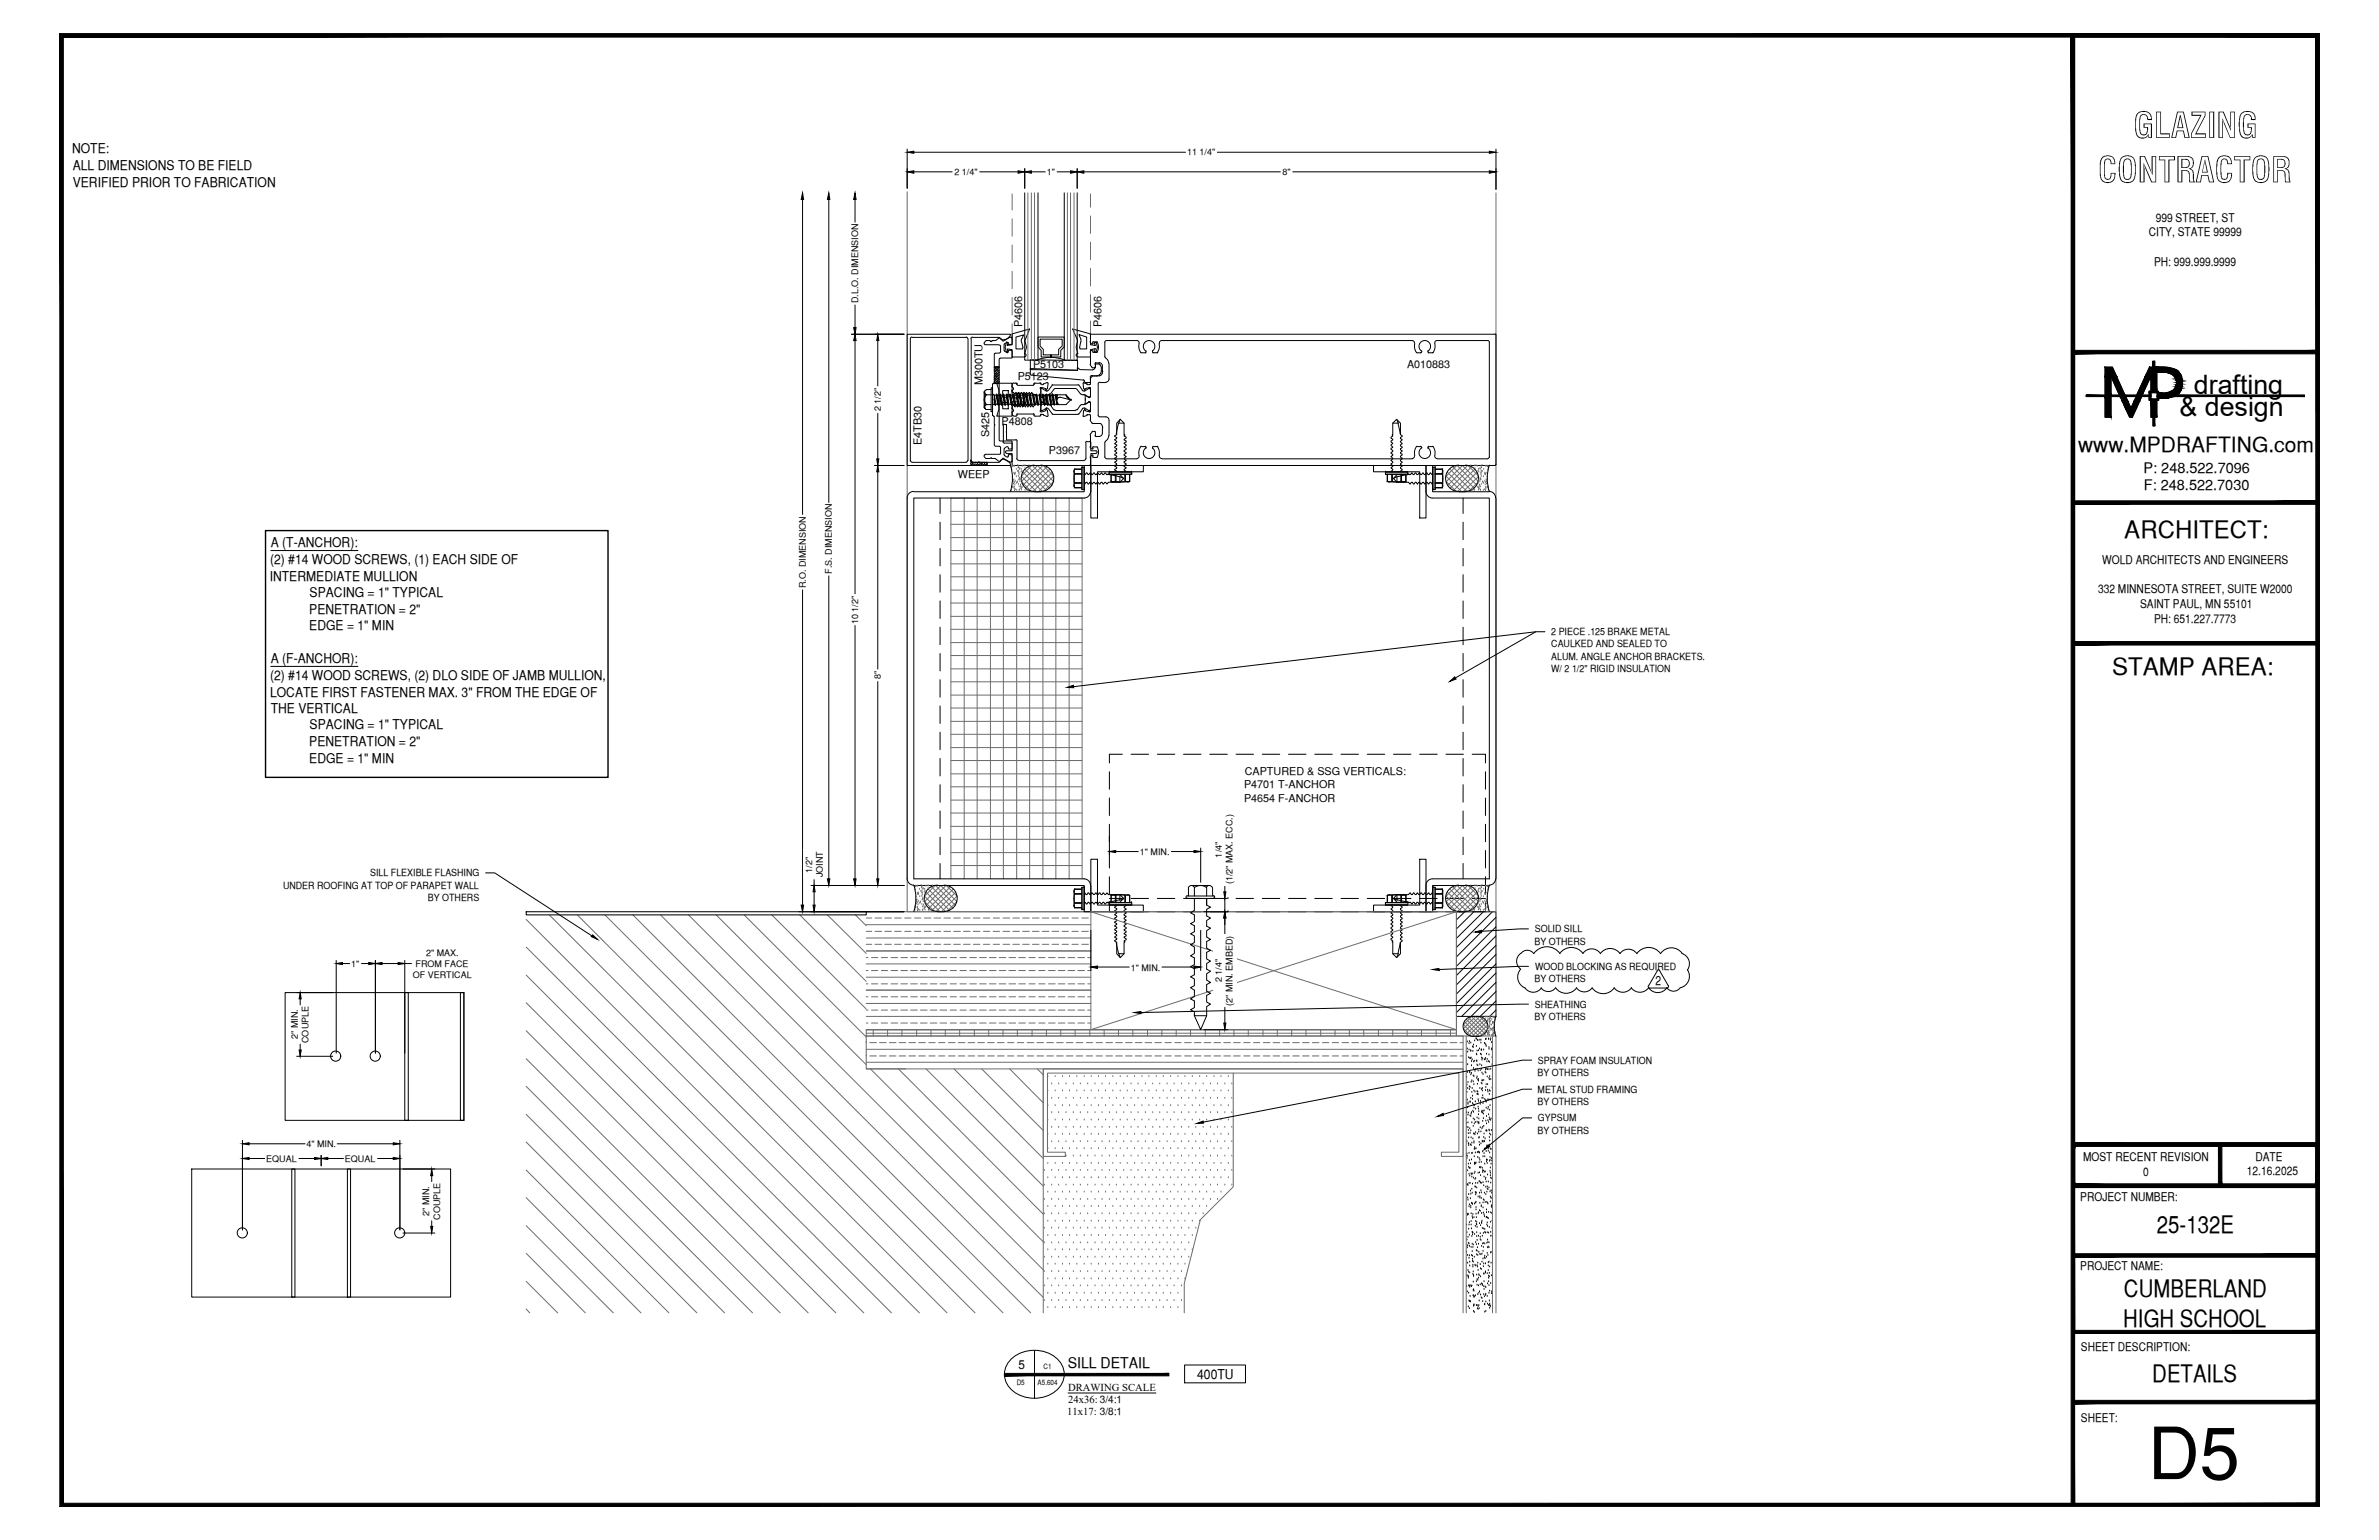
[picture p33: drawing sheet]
<svg xmlns="http://www.w3.org/2000/svg" width="432mm" height="279mm" viewBox="0 0 432 279" stroke-linecap="round" stroke-linejoin="round" font-family="sans-serif">
<defs><g id="words">
<text font-size="13.1" x="389.8" y="268.4">D5</text>
<g font-size="6.3">
<text x="387.2" y="25">GLAZING</text>
<text x="380.8" y="33.1">CONTRACTOR</text>
</g>
<g font-size="4.9">
<text x="398.2" y="71.5">drafting</text>
<text x="395.6" y="75.5">&amp; design</text>
</g>
<g font-size="4.4">
<text x="385.6" y="97.5">ARCHITECT:</text>
<text x="383.3" y="122.5">STAMP AREA:</text>
<text x="391.5" y="223.7">25-132E</text>
<text x="385.5" y="235.4">CUMBERLAND</text>
<text x="385.4" y="240.7">HIGH SCHOOL</text>
<text x="390.7" y="250.7">DETAILS</text>
</g>
<text font-size="3.8" x="377.2" y="82">www.MPDRAFTING.com</text>
<text font-size="2.7" x="193.8" y="248.2">SILL DETAIL</text>
<g font-size="2.6">
<text x="389.1" y="85.8">P: 248.522.7096</text>
<text x="389.1" y="89">F: 248.522.7030</text>
</g>
<g font-size="2.4">
<text x="13.1" y="27.8">NOTE:</text>
<text x="13.2" y="30.8">ALL DIMENSIONS TO BE FIELD</text>
<text x="13.2" y="33.8">VERIFIED PRIOR TO FABRICATION</text>
<text x="49.1" y="99.3">A (T-ANCHOR):</text>
<text x="49" y="105.3">INTERMEDIATE MULLION</text>
<text x="49" y="102.4">(2) #14 WOOD SCREWS, (1) EACH SIDE OF</text>
<text x="56.1" y="111.4">PENETRATION = 2&quot;</text>
<text x="56.2" y="108.3">SPACING = 1&quot; TYPICAL</text>
<text x="56.1" y="114.4">EDGE = 1&quot; MIN</text>
<text x="49" y="123.3">(2) #14 WOOD SCREWS, (2) DLO SIDE OF JAMB MULLION,</text>
<text x="49.1" y="120.3">A (F-ANCHOR):</text>
<text x="49" y="126.4">LOCATE FIRST FASTENER MAX. 3&quot; FROM THE EDGE OF</text>
<text x="49.1" y="129.3">THE VERTICAL</text>
<text x="56.1" y="135.4">PENETRATION = 2&quot;</text>
<text x="56.2" y="132.3">SPACING = 1&quot; TYPICAL</text>
<text x="56.1" y="138.4">EDGE = 1&quot; MIN</text>
<text x="217.3" y="250.1">400TU</text>
</g>
<text font-size="2.3" x="300.5" y="178.8">2</text>
<g font-size="2.2">
<text x="391.3" y="40.2">999 STREET, ST</text>
<text x="390" y="42.9">CITY, STATE 99999</text>
<text x="391" y="48.2">PH: 999.999.9999</text>
<text x="380.8" y="107.6">332 MINNESOTA STREET, SUITE W2000</text>
<text x="381.6" y="102.3">WOLD ARCHITECTS AND ENGINEERS</text>
<text x="388.4" y="110.3">SAINT PAUL, MN 55101</text>
<text x="391" y="113">PH: 651.227.7773</text>
<text x="378.1" y="210.6">MOST RECENT REVISION</text>
<text x="389" y="213.3">0</text>
<text x="407.8" y="213.2">12.16.2025</text>
<text x="409.4" y="210.6">DATE</text>
<text x="377.6" y="217.8">PROJECT NUMBER:</text>
<text x="377.6" y="230.4">PROJECT NAME:</text>
<text x="377.7" y="245.2">SHEET DESCRIPTION:</text>
<text x="184.8" y="248.3">5</text>
<text x="377.7" y="257.9">SHEET:</text>
</g>
<g font-size="2">
<text x="185.5" y="59.4" transform="rotate(-90 185.5 59.4)">P4606</text>
<text x="199.9" y="59.4" transform="rotate(-90 199.9 59.4)">P4606</text>
<text x="178.3" y="69.9" transform="rotate(-90 178.3 69.9)">M300TU</text>
<text x="184.7" y="69">P5123</text>
<text x="187.5" y="66.8">P5103</text>
<text x="255.4" y="66.7">A010883</text>
<text x="181.8" y="77.1">P4808</text>
<text x="167.3" y="80.8" transform="rotate(-90 167.3 80.8)">E4TB30</text>
<text x="179.5" y="79.2" transform="rotate(-90 179.5 79.2)">S425</text>
<text x="190.4" y="82.4">P3967</text>
<text x="173.9" y="86.8">WEEP</text>
<text x="225.8" y="143">P4701 T-ANCHOR</text>
<text x="225.9" y="140.6">CAPTURED &amp; SSG VERTICALS:</text>
<text x="225.8" y="145.4">P4654 F-ANCHOR</text>
</g>
<g font-size="1.9">
<text x="193.7" y="256.7">11x17: 3/8:1</text>
<text x="193.9" y="252.3">DRAWING SCALE</text>
<text x="193.9" y="254.5">24x36: 3/4:1</text>
</g>
<g font-size="1.8">
<text x="281.6" y="115.3">2 PIECE .125 BRAKE METAL</text>
<text x="281.6" y="117.5">CAULKED AND SEALED TO</text>
<text x="281.6" y="119.7">ALUM. ANGLE ANCHOR BRACKETS.</text>
<text x="281.6" y="121.9">W/ 2 1/2&quot; RIGID INSULATION</text>
<text x="51.4" y="161.2">UNDER ROOFING AT TOP OF PARAPET WALL</text>
<text x="67.2" y="159">SILL FLEXIBLE FLASHING</text>
<text x="77.7" y="163.4">BY OTHERS</text>
<text x="278.5" y="171.4">BY OTHERS</text>
<text x="278.6" y="169.2">SOLID SILL</text>
<text x="278.5" y="178.2">BY OTHERS</text>
<text x="278.6" y="176">WOOD BLOCKING AS REQUIRED</text>
<text x="278.5" y="185">BY OTHERS</text>
<text x="278.6" y="182.8">SHEATHING</text>
<text x="279.1" y="195.2">BY OTHERS</text>
<text x="279.1" y="193">SPRAY FOAM INSULATION</text>
<text x="279.1" y="198.2">METAL STUD FRAMING</text>
<text x="279.1" y="200.5">BY OTHERS</text>
<text x="279.1" y="203.5">GYPSUM</text>
<text x="279.1" y="205.7">BY OTHERS</text>
</g>
<g font-size="1.6">
<text x="215.5" y="28.2">11 1/4&quot;</text>
<text x="173.2" y="31.8">2 1/4&quot;</text>
<text x="190" y="31.8">1&quot;</text>
<text x="232.8" y="31.8">8&quot;</text>
<text x="155.8" y="55.1" transform="rotate(-90 155.8 55.1)">D.L.O. DIMENSION</text>
<text x="159.9" y="74.6" transform="rotate(-90 159.9 74.6)">2 1/2&quot;</text>
<text x="146.2" y="106.7" transform="rotate(-90 146.2 106.7)">R.O. DIMENSION</text>
<text x="151" y="104.1" transform="rotate(-90 151 104.1)">F.S. DIMENSION</text>
<text x="155.8" y="113.2" transform="rotate(-90 155.8 113.2)">10 1/2&quot;</text>
<text x="159.9" y="123.3" transform="rotate(-90 159.9 123.3)">8&quot;</text>
<text x="206.9" y="155.1">1&quot; MIN.</text>
<text x="221.7" y="155.6" transform="rotate(-90 221.7 155.6)">1/4&quot;</text>
<text x="147.4" y="158.3" transform="rotate(-90 147.4 158.3)">1/2&quot;</text>
<text x="149.4" y="159.2" transform="rotate(-90 149.4 159.2)">JOINT</text>
<text x="223.7" y="160.5" transform="rotate(-90 223.7 160.5)">(1/2&quot; MAX. ECC.)</text>
<text x="77.3" y="173.4">2&quot; MAX.</text>
<text x="63.8" y="175.4">1&quot;</text>
<text x="74.9" y="177.4">OF VERTICAL</text>
<text x="75.4" y="175.4">FROM FACE</text>
<text x="205.2" y="176.1">1&quot; MIN.</text>
<text x="221.7" y="178.2" transform="rotate(-90 221.7 178.2)">2 1/4&quot;</text>
<text x="223.7" y="182.5" transform="rotate(-90 223.7 182.5)">(2&quot; MIN. EMBED)</text>
<text x="54" y="188.5" transform="rotate(-90 54 188.5)">2&quot; MIN.</text>
<text x="56" y="189.2" transform="rotate(-90 56 189.2)">COUPLE</text>
<text x="55.6" y="208.1">4&quot; MIN.</text>
<text x="48.3" y="210.8">EQUAL</text>
<text x="62.6" y="210.8">EQUAL</text>
<text x="77.9" y="220.6" transform="rotate(-90 77.9 220.6)">2&quot; MIN.</text>
<text x="79.9" y="221.3" transform="rotate(-90 79.9 221.3)">COUPLE</text>
</g>
<g font-size="1.3">
<text x="184.5" y="251.2">D5</text>
<text x="188.3" y="251.2">A5.604</text>
<text x="189.4" y="248.3">C1</text>
</g>
</g></defs>
<!-- layer: GASKETS -->
<g fill="none" stroke="#000" stroke-width=".18">
<path d="M180.3 69.6h1.1M180.5 66.6h.9M180.5 67.6h.1M180.5 67.1v.1M180.5 69.2v.1M180.6 69.2h.1M180.7 67h.1M180.7 66.6l-.2 .1M180.7 68.6l-.2 .2M180.8 68.6h.1M180.8 68.1l-.3 .4M180.9 68h.1"/>
<path d="M181 67.5l-.5 .5M181 66.6l-.2 .3M181.1 67.4h.1M181.1 69.1l-.5 .5M181.2 69h.1M181.2 66.9l-.6 .5M181.2 66.8h.1M181.2 68.5l-.5 .5M181.4 67.2l-.2 .1M181.4 67.6l-.4 .3M181.4 68l-.6 .5M181.4 68.8l-.1 .1"/>
<path d="M181.4 69.3l-.2 .2M182 73h1v1.2h-1zM182 70.9h1v1.2h-1zM184.6 73.5l.2 .2 .5-.8h.6l-.3 .6M184.6 71.5l.1-.2 .2 .1 .4 .8h.6l-.3-.6M184.7 71.6l.3 .6h-1.3v-2.7h-2.8l.4 1.2v3.6l-.4 1.2h2.8v-2.6h1.3l-.3 .6M185.4 61.5v.3l.3 1.2-.1 .3h-1.2v-2.1l1.4-.4-.3 .7M185.6 71.5l.2-.2a1.65 1.65 0 0 1 0 2.4l-.2-.2M186 64.1a.29 .29 0 0 1 .2 .3 .29 .29 0 0 1-.2 .3M186 61.7v.2M186.1 61.9l.2 1.1-.3 1.2M186.1 61.7l.8-2-3.2 .9v1.9l-.9 .2 .1-.5-.2-.2-.3 1 .3 .9 .2-.1-.1-.5 .9 .1v1.4h2.3"/>
<path d="M186.9 67.8l.3 .3M187.3 68.1l9.4 .9M195.6 66.9v.3v-1.8l-8.6-.1v1.8l8.6 .1-8.6-.3v.9M195.6 64.1a.29 .29 0 0 0-.3 .3 .29 .29 0 0 0 .3 .3M195.6 64.2l-.3-1.2 .3-1.2-.9-2.1 3.2 .9v1.9l.9 .2-.2-.5 .3-.2 .3 1-.3 .9-.3-.1 .2-.6-.9 .2v1.4h-2.3M195.7 66.8h-.2M195.7 66.8l.3 .3h2.4M196.1 61.5l.1 .5M196.2 61.5l-.4-.8 1.4 .5v2.1h-1.2v-.3l.2-1M196.6 68.9l.2 .2M196.8 69.2l.3 .2M197.1 69.4h.7"/>
<path d="M197.9 69.3l-.1 .1M197.9 68.5v.8M198.2 68.1l-.3 .3M198.2 68.2h.8M198.8 66.6l-.2 .3-.3 .2M198.8 66.2v.5M198.9 66l-.1 .1M198.9 66h.6M199.4 66l.3 .2M199.7 66.2l.2 .4M199.9 66.6a1.16 1.16 0 0 1-.9 1.6M176.1 83.5l.1 .1 .3 .2"/>
<path d="M176.2 83.6h.1M176.2 83.5v.8h3v-.4h-2.7M176.4 84.3h-.1M176.5 83.8l-.3 .3M176.5 84.2h.1M176.8 83.9l-.2 .2M177 84.1l-.2 .2M177.1 84h.1M177.2 83.9h.1M177.5 83.9l-.3 .4M177.7 83.9h.1M178.1 84.3h.1"/>
<path d="M178.1 83.9l-.5 .4M178.5 83.9l-.3 .3M178.6 84.3h-.1M178.7 84.1h.1M178.9 83.9l-.1 .1M179.1 84.1l-.2 .2M264.4 165.4h7.1v19h-7.1zM265.9 165.4l-1.5 1.5M267.5 165.4l-3.1 3.1M269.2 165.4l-4.8 4.8M270.9 165.4l-6.5 6.5M271.5 166.4l-7.1 7.2"/>
<path d="M271.5 168.1l-7.1 7.2M271.5 169.8l-7.1 7.2M271.5 171.5l-7.1 7.2M271.5 173.2l-7.1 7.1M271.5 174.9l-7.1 7.2M271.5 176.5l-7.1 7.2M271.5 178.2l-6.2 6.2M271.5 179.9l-4.5 4.5M271.5 181.6l-2.8 2.8M271.5 183.3l-1.1 1.1"/>
</g>
<!-- layer: SURROUNDING CONDITIONS -->
<g fill="none" stroke="#6c6c6c" stroke-width=".18">
<path d="M172.6 92.8h23.8M172.6 95.1h23.8M172.6 97.5h23.8M172.6 99.9h23.8M175 90.4v69M177.4 90.4v69M179.8 90.4v69M182.1 90.4v69M184.5 90.4v69M185.4 87.3l2.9-2.8 3 2.9-1.8 1.7M185.4 86.4l2.8 2.8M185.5 87.4l1.6 1.7"/>
<path d="M185.7 85.7l3.5 3.5M186.1 85.2l3.8 3.8M186.6 84.7l3.9 3.9M186.9 90.4v69M187.3 84.5l-1.9 1.9M187.4 84.5l3.5 3.6M189.3 90.4v69M189.3 84.5l-3.6 3.5M189.4 84.5l1.9 1.9M190 84.7l-3.9 3.9M190.6 85.1l-3.8 3.9M191 85.7l-3.5 3.5"/>
<path d="M191.3 86.4l-2.8 2.8M191.6 90.4v69M194.1 90.4v69M262.4 86.4l2.9 2.8M262.7 85.7l3.6 3.5M263.1 85.1l3.9 3.9M263.7 84.7l3.9 3.9M264.4 84.5l-2 1.9M264.5 84.5l3.5 3.5M266.4 84.5l-3.6 3.6M266.4 84.5l2 1.9M267.1 84.7l-3.9 3.9"/>
<path d="M267.7 85.2l-3.9 3.8M268.1 85.7l-3.5 3.5M268.3 87.3l-2.9-2.8-2.9 2.9 1.7 1.7M268.3 87.4l-1.7 1.7M268.4 86.4l-2.8 2.8M172.6 102.3h23.8M172.6 104.6h23.8M172.6 107.1h23.8M172.6 109.4h23.8M172.6 111.8h23.8M172.6 114.2h23.8M172.6 116.6h23.8"/>
<path d="M172.6 118.9h23.8M172.6 121.3h23.8M172.6 123.7h23.8M172.6 126.1h23.8M172.6 128.5h23.8M172.6 130.9h23.8M172.6 133.2h23.8M172.6 135.6h23.8M172.6 138h23.8M172.6 159.4v-69h23.8v69M172.6 140.4h23.8M172.6 142.7h23.8"/>
<path d="M172.6 145.2h23.8M172.6 147.5h23.8M172.6 149.9h23.8M172.6 152.3h23.8M172.6 154.7h23.8M172.6 157h23.8M95.5 166.8l71.4 71.4M95.5 171.8l66.3 66.4M95.5 176.9l61.3 61.3M99.7 166l72.2 72.2M104.8 166l72.2 72.2M109.8 166l72.3 72.2"/>
<path d="M114.9 166l72.2 72.2M119.9 166l69.5 69.4M125 166l64.4 64.4M130 166l27.2 27.2M135.1 166l22.1 22.2M140.1 166l17.1 17.1M145.2 166l12 12.1M150.2 166l7 7M155.3 166l1.9 2M157.2 179.6h40.8M157.2 174.9h40.8M157.2 177.3h40.8"/>
<path d="M157.2 173.7h.3M157.2 176.1h.3M157.2 178.5h.3M157.2 172.5h40.8M157.2 167.8h40.8M157.2 170.2h40.8M157.2 166.6h1M157.2 169h1M157.2 171.3h1M157.2 165.4h40.8M158.2 173.7h1.1M158.2 176.1h1.1"/>
<path d="M158.2 178.5h1.1M158.8 166.6h1.2M158.8 169h1.2M158.8 171.3h1.2M160 173.7h1.1M160 176.1h1.1M160 178.5h1.1M160.6 166.6h1.2M160.6 169h1.2M160.6 171.3h1.2M161.7 173.7h1.2M161.7 176.1h1.2"/>
<path d="M161.7 178.5h1.2M162.4 166.6h1.2M162.4 169h1.2M162.4 171.3h1.2M163.5 173.7h1.2M163.5 176.1h1.2M163.5 178.5h1.2M164.2 166.6h1.2M164.2 169h1.2M164.2 171.3h1.2M165.3 173.7h1.2M165.3 176.1h1.2"/>
<path d="M165.3 178.5h1.2M166 166.6h1.1M166 169h1.1M166 171.3h1.1M167.1 173.7h1.2M167.1 176.1h1.2M167.1 178.5h1.2M167.8 166.6h1.2M167.8 169h1.2M167.8 171.3h1.2M167.8 162.6l2.8 2.8M167.9 163.5l2.9-2.8 2.9 2.9-1.7 1.7"/>
<path d="M167.9 163.6l1.6 1.7M168.1 161.9l3.5 3.5M168.5 161.4l3.8 3.8M168.8 173.7h1.3M168.8 176.1h1.3M168.8 178.5h1.3M169.1 160.9l3.9 3.9M169.5 166.6h1.3M169.5 169h1.3M169.5 171.3h1.3M169.7 160.7l-1.9 1.9M169.8 160.7l3.6 3.6"/>
<path d="M170.6 173.7h1.2M170.6 176.1h1.2M170.6 178.5h1.2M171.3 166.6h1.2M171.3 169h1.2M171.3 171.3h1.2M171.7 160.7l-3.6 3.5M171.8 160.7l1.9 1.9M172.5 173.7h1.1M172.5 176.1h1.1M172.5 178.5h1.1M172.5 160.9l-3.9 3.9"/>
<path d="M173 161.3l-3.8 3.9M173.1 166.6h1.2M173.1 169h1.2M173.1 171.3h1.2M173.5 161.9l-3.6 3.5M173.7 162.6l-2.8 2.8M174.2 173.7h1.2M174.2 176.1h1.2M174.2 178.5h1.2M174.9 166.6h1.2M174.9 169h1.2M174.9 171.3h1.2"/>
<path d="M176 173.7h1.2M176 176.1h1.2M176 178.5h1.2M176.7 166.6h1.2M176.7 169h1.2M176.7 171.3h1.2M177.8 173.7h1.2M177.8 176.1h1.2M177.8 178.5h1.2M178.5 166.6h1.1M178.5 169h1.1M178.5 171.3h1.1"/>
<path d="M179.6 173.7h1.2M179.6 176.1h1.2M179.6 178.5h1.2M180.3 166.6h1.1M180.3 169h1.1M180.3 171.3h1.1M181.4 173.7h1.2M181.4 176.1h1.2M181.4 178.5h1.2M182.1 166.6h1.2M182.1 169h1.2M182.1 171.3h1.2"/>
<path d="M183.1 173.7h1.2M183.1 176.1h1.2M183.1 178.5h1.2M183.8 166.6h1.2M183.8 169h1.2M183.8 171.3h1.2M184.9 173.7h1.2M184.9 176.1h1.2M184.9 178.5h1.2M185.6 166.6h1.2M185.6 169h1.2M185.6 171.3h1.2"/>
<path d="M186.8 173.7h1.1M186.8 176.1h1.1M186.8 178.5h1.1M187.4 166.6h1.2M187.4 169h1.2M187.4 171.3h1.2M188.5 173.7h1.2M188.5 176.1h1.2M188.5 178.5h1.2M189.2 166.6h1.2M189.2 169h1.2M189.2 171.3h1.2"/>
<path d="M190.3 173.7h1.2M190.3 176.1h1.2M190.3 178.5h1.2M190.9 166.6h1.3M190.9 169h1.3M190.9 171.3h1.3M192.1 173.7h1.2M192.1 176.1h1.2M192.1 178.5h1.2M192.8 166.6h1.1M192.8 169h1.1M192.8 171.3h1.1"/>
<path d="M193.9 173.7h1.2M193.9 176.1h1.2M193.9 178.5h1.2M194.6 166.6h1.1M194.6 169h1.1M194.6 171.3h1.1M195.6 173.7h1.2M195.6 176.1h1.2M195.6 178.5h1.2M196.3 166.6h1.2M196.3 169h1.2M196.3 171.3h1.2"/>
<path d="M197.4 173.7h.6M197.4 176.1h.6M197.4 178.5h.6M262.4 162.6l2.9 2.8M262.7 161.9l3.6 3.5M263.1 161.3l3.9 3.9M263.7 160.9l3.9 3.9M264.4 160.7l-2 1.9M264.5 160.7l3.5 3.5M266.4 160.7l-3.6 3.6M266.4 160.7l2 1.9M267.1 160.9l-3.9 3.9"/>
<path d="M267.7 161.4l-3.9 3.8M268.1 161.9l-3.5 3.5M268.3 163.5l-2.9-2.8-2.9 2.9 1.7 1.7M268.3 163.6l-1.7 1.7M268.4 162.6l-2.8 2.8M95.5 181.9l56.2 56.3M95.5 187l51.2 51.2M95.5 192.1l46.1 46.1M95.5 197.1l41.1 41.1M157.2 189.2h.1M157.2 191.6h.1M157.2 182.1h40.8"/>
<path d="M157.2 184.4h40.8M157.2 180.8h.3M157.2 183.3h.3M157.2 185.6h.3M157.2 186.8h40.8M157.2 190.4h108.4M157.2 192.7h108.4M157.2 193.9h108.4M157.2 188h108.4v50.2M157.9 189.2h1.2M157.9 191.6h1.2M158 193.9l31.4 31.4"/>
<path d="M158.2 180.8h1.1M158.2 183.3h1.1M158.2 185.6h1.1M159.6 189.2h1.2M159.6 191.6h1.2M160 180.8h1.1M160 183.3h1.1M160 185.6h1.1M161.4 189.2h1.2M161.4 191.6h1.2M161.7 180.8h1.2M161.7 183.3h1.2"/>
<path d="M161.7 185.6h1.2M163.1 193.9l26.3 26.4M163.2 189.2h1.2M163.2 191.6h1.2M163.5 180.8h1.2M163.5 183.3h1.2M163.5 185.6h1.2M165 189.2h1.2M165 191.6h1.2M165.3 180.8h1.2M165.3 183.3h1.2M165.3 185.6h1.2"/>
<path d="M166.8 189.2h1.2M166.8 191.6h1.2M167.1 180.8h1.2M167.1 183.3h1.2M167.1 185.6h1.2M168.1 193.9l21.3 21.3M168.6 189.2h1.1M168.6 191.6h1.1M168.8 180.8h1.3M168.8 183.3h1.3M168.8 185.6h1.3M170.4 189.2h1.1"/>
<path d="M170.4 191.6h1.1M170.6 180.8h1.2M170.6 183.3h1.2M170.6 185.6h1.2M172.1 189.2h1.3M172.1 191.6h1.3M172.5 180.8h1.1M172.5 183.3h1.1M172.5 185.6h1.1M173.2 193.9l16.2 16.3M173.9 189.2h1.2M173.9 191.6h1.2"/>
<path d="M174.2 180.8h1.2M174.2 183.3h1.2M174.2 185.6h1.2M175.7 189.2h1.2M175.7 191.6h1.2M176 180.8h1.2M176 183.3h1.2M176 185.6h1.2M177.5 189.2h1.2M177.5 191.6h1.2M177.8 180.8h1.2M177.8 183.3h1.2"/>
<path d="M177.8 185.6h1.2M178.2 193.9l11.2 11.2M179.3 189.2h1.2M179.3 191.6h1.2M179.6 180.8h1.2M179.6 183.3h1.2M179.6 185.6h1.2M181 189.2h1.2M181 191.6h1.2M181.4 180.8h1.2M181.4 183.3h1.2M181.4 185.6h1.2"/>
<path d="M182.9 189.2h1.1M182.9 191.6h1.1M183.1 180.8h1.2M183.1 183.3h1.2M183.1 185.6h1.2M183.3 193.9l6.1 6.2M184.7 189.2h1.1M184.7 191.6h1.1M184.9 180.8h1.2M184.9 183.3h1.2M184.9 185.6h1.2M186.4 189.2h1.2"/>
<path d="M186.4 191.6h1.2M186.8 180.8h1.1M186.8 183.3h1.1M186.8 185.6h1.1M188.2 189.2h1.2M188.2 191.6h1.2M188.3 193.9l1.1 1.1M188.5 180.8h1.2M188.5 183.3h1.2M188.5 185.6h1.2M189.4 193.9h76.2v15.9h-4v-.8h3.2v-14.3h-74.7v14.3h3.3v.8h-4zM190 189.2h1.2"/>
<path d="M190 191.6h1.2M190.3 180.8h1.2M190.3 183.3h1.2M190.3 185.6h1.2M191.8 189.2h1.2M191.8 191.6h1.2M192.1 180.8h1.2M192.1 183.3h1.2M192.1 185.6h1.2M193.5 189.2h1.3M193.5 191.6h1.3M193.9 180.8h1.2"/>
<path d="M193.9 183.3h1.2M193.9 185.6h1.2M195.3 189.2h1.2M195.3 191.6h1.2M195.6 180.8h1.2M195.6 183.3h1.2M195.6 185.6h1.2M197.2 189.2h1.1M197.2 191.6h1.1M197.4 180.8h.6M197.4 183.3h.6M197.4 185.6h.6"/>
<path d="M198.9 189.2h1.2M198.9 191.6h1.2M200.7 189.2h1.2M200.7 191.6h1.2M202.5 189.2h1.2M202.5 191.6h1.2M204.3 189.2h1.2M204.3 191.6h1.2M206.1 189.2h1.2M206.1 191.6h1.2M207.8 189.2h1.2M207.8 191.6h1.2"/>
<path d="M209.6 189.2h1.2M209.6 191.6h1.2M211.5 189.2h1.1M211.5 191.6h1.1M213.2 189.2h1.2M213.2 191.6h1.2M215 189.2h1.2M215 191.6h1.2M216.8 189.2h1.2M216.8 191.6h1.2M218.6 189.2h1.2M218.6 191.6h1.2"/>
<path d="M220.3 189.2h1.3M220.3 191.6h1.3M222.1 189.2h1.2M222.1 191.6h1.2M223.9 189.2h1.2M223.9 191.6h1.2M225.7 189.2h1.2M225.7 191.6h1.2M227.5 189.2h1.2M227.5 191.6h1.2M229.3 189.2h1.2M229.3 191.6h1.2"/>
<path d="M231.1 189.2h1.2M231.1 191.6h1.2M232.9 189.2h1.2M232.9 191.6h1.2M234.6 189.2h1.2M234.6 191.6h1.2M236.4 189.2h1.2M236.4 191.6h1.2M238.2 189.2h1.2M238.2 191.6h1.2M240 189.2h1.2M240 191.6h1.2"/>
<path d="M241.8 189.2h1.2M241.8 191.6h1.2M243.6 189.2h1.2M243.6 191.6h1.2M245.4 189.2h1.2M245.4 191.6h1.2M247.1 189.2h1.2M247.1 191.6h1.2M248.9 189.2h1.2M248.9 191.6h1.2M250.7 189.2h1.2M250.7 191.6h1.2"/>
<path d="M252.5 189.2h1.2M252.5 191.6h1.2M254.3 189.2h1.2M254.3 191.6h1.2M256.1 189.2h1.1M256.1 191.6h1.1M257.9 189.2h1.2M257.9 191.6h1.2M259.7 189.2h1.2M259.7 191.6h1.2M261.4 189.2h1.2M261.4 191.6h1.2"/>
<path d="M263.2 189.2h1.2M263.2 191.6h1.2M265 189.2h.6M265 191.6h.6M265.6 185.9l2.1 2.1M265.8 185.4l2.7 2.6M266.1 188v50.2M266.1 184.9l2.9 2.9M266.6 184.7l2.9 2.8M267.1 184.5l-1.5 1.4M267.1 184.5l2.7 2.6M268.5 184.5l-2.6 2.6"/>
<path d="M268.6 184.5l1.4 1.4M269.1 184.7l-2.9 2.9M269.6 185l-3 2.8M269.9 185.4l-2.7 2.6M270 186.6l-2.2-2.2-2.2 2.2 1.4 1.4M270 185.9l-2 2.1M270 186.7l-1.2 1.3M270.9 188v50.2M271.5 188v50.2M95.5 202.2l36 36M95.5 207.2l31 31M95.5 212.3l25.9 25.9"/>
<path d="M95.5 217.3l20.8 20.9M95.5 222.4l15.8 15.8M95.5 227.4l10.7 10.8M95.5 232.5l5.7 5.7M95.5 237.5l.6 .7"/>
</g>
<!-- layer: LIGHT_2 -->
<g fill="none" stroke="#6c6c6c" stroke-width=".18">
<path d="M183.5 84.6h.1M183.6 89h.1M183.6 84.9h.1M183.6 85.3h.1M183.6 88.5h.1M183.7 88.3h.1M183.7 84.7h.1M183.8 86.6h.1M183.8 88.5h.1M183.8 84.6h.1M183.9 87.2h.1M183.9 87.4h.1"/>
<path d="M184 87.8h.1M184 85.9h.1M184 84.6h.1M184 87.1h.1M184 88.5h.1M184.1 88.3h.1M184.1 88.7h.1M184.1 89.1h.1M184.1 89h.1M184.1 87.6h.1M184.1 86h.1M184.1 84.6h.1"/>
<path d="M184.1 86.1h.1M184.2 87.9h.1M184.2 86h.1M184.3 88.8h.1M184.3 87.3h.1M184.3 85.9h.1M184.5 86.5h.1M184.5 85.2h.1M184.5 87.7h.1M184.5 89h.1M184.6 87.6h.1M184.7 87.4h.1"/>
<path d="M184.7 85.5h.1M184.7 84.5h.1M184.8 84.8h.1M184.8 85.5h.1M184.8 87.9h.1M184.8 86.4h.1M184.8 84.9h.1M184.9 87.1h.1M184.9 85.9h.1M184.9 84.6h.1M184.9 85.7h.1M185 88.3h.1"/>
<path d="M185 86.1h.1M185 89h.1M185 86.7h.1M185 88.9h.1M185 85.2h.1M185.1 87h.1M185.1 87.4h.1M185.1 85h.1M185.2 88h.1M185.2 88.3h.1M185.3 88.6h.1M185.4 85.2h.1"/>
<path d="M185.4 87.2h.1M185.4 88.6h.1M185.4 85.7h.1M185.4 87.7h.1M185.4 88.9h.1M185.5 88.5h.1M185.5 85.5h.1M185.5 88.4h.1M185.5 84.6h.1M185.9 84.5h.1M186.1 85h.1M186.1 89h.1"/>
<path d="M186.1 84.5h.1M186.3 88.9h.1M186.6 88.9h.1M186.6 89.2h.1M186.8 84.5h.1M267 84.5h.1M267.1 89.2h.1M267.2 88.9h.1M267.4 88.9h.1M267.7 89h.1M267.7 84.5h.1M267.7 85h.1"/>
<path d="M267.9 84.5h.1M268.2 84.6h.1M268.2 88.4h.1M268.3 87.7h.1M268.3 88.5h.1M268.3 85.5h.1M268.4 85.2h.1M268.4 88.9h.1M268.4 87.2h.1M268.4 88.6h.1M268.4 85.7h.1M268.5 88.3h.1"/>
<path d="M268.5 88.6h.1M268.5 88h.1M268.6 87.4h.1M268.6 85h.1M268.7 86.7h.1M268.7 87h.1M268.7 88.9h.1M268.7 85.2h.1M268.7 88.3h.1M268.7 89h.1M268.8 87.1h.1M268.8 85.9h.1"/>
<path d="M268.8 84.6h.1M268.8 86.1h.1M268.9 85.5h.1M268.9 85.7h.1M268.9 87.9h.1M268.9 86.4h.1M268.9 84.9h.1M268.9 84.8h.1M269 84.5h.1M269 85.5h.1M269.1 87.4h.1M269.2 87.6h.1"/>
<path d="M269.2 86.5h.1M269.2 87.7h.1M269.2 89h.1M269.3 85.2h.1M269.5 88.8h.1M269.5 87.3h.1M269.5 85.9h.1M269.5 86h.1M269.6 87.9h.1M269.6 89.1h.1M269.6 89h.1M269.6 87.6h.1"/>
<path d="M269.6 86h.1M269.6 84.6h.1M269.6 86.1h.1M269.7 88.4h.1M269.7 88.5h.1M269.7 88.7h.1M269.7 85.9h.1M269.7 84.6h.1M269.7 87.1h.1M269.8 87.4h.1M269.8 87.8h.1M269.9 87.2h.1"/>
<path d="M269.9 86.6h.1M269.9 84.6h.1M270 88.5h.1M270 84.7h.1M270.1 88.3h.1M270.1 85.3h.1M270.1 88.5h.1M270.1 89h.1M270.2 84.6h.1M270.2 84.9h.1M166 160.8h.1M166 161.1h.1"/>
<path d="M166.1 165.2h.1M166.1 164.5h.1M166.1 161.5h.1M166.1 164.7h.1M166.2 164.7h.1M166.2 160.9h.1M166.2 162.8h.1M166.2 160.8h.1M166.3 163.4h.1M166.4 163.6h.1M166.4 164h.1M166.4 160.8h.1"/>
<path d="M166.4 163.3h.1M166.5 162.1h.1M166.5 164.6h.1M166.5 164.7h.1M166.5 164.9h.1M166.6 165.3h.1M166.6 165.2h.1M166.6 163.8h.1M166.6 162.2h.1M166.6 160.8h.1M166.6 164.1h.1M166.6 162.3h.1"/>
<path d="M166.7 165h.1M166.7 163.5h.1M166.7 162.1h.1M166.7 162.2h.1M166.9 161.4h.1M166.9 162.7h.1M166.9 163.9h.1M166.9 165.2h.1M167 163.8h.1M167.1 163.6h.1M167.1 161.7h.1M167.2 160.7h.1"/>
<path d="M167.3 161h.1M167.3 161.7h.1M167.3 161.9h.1M167.3 164.1h.1M167.3 162.6h.1M167.3 161.1h.1M167.4 163.3h.1M167.4 162.1h.1M167.4 160.8h.1M167.4 162.3h.1M167.4 164.5h.1M167.4 165.2h.1"/>
<path d="M167.5 162.9h.1M167.5 163.2h.1M167.5 165.1h.1M167.5 161.4h.1M167.6 163.6h.1M167.6 161.2h.1M167.6 164.2h.1M167.7 164.5h.1M167.8 164.8h.1M167.8 163.4h.1M167.8 161.9h.1M167.8 161.4h.1"/>
<path d="M167.9 163.9h.1M167.9 165.1h.1M167.9 164.7h.1M167.9 161.7h.1M168 164.6h.1M168 160.8h.1M168.3 160.7h.1M168.5 161.2h.1M168.5 165.2h.1M168.5 160.7h.1M168.8 165.1h.1M169 165.1h.1"/>
<path d="M169 165.4h.1M169.2 160.7h.1M198 165.4v21.4h66.4v-21.4h-66.4l66.4 21.4M264.4 165.4l-66.4 21.4M267 160.7h.1M267.1 165.4h.1M267.2 165.1h.1M267.4 165.1h.1M267.7 165.2h.1M267.7 160.7h.1M267.7 161.2h.1M267.9 160.7h.1"/>
<path d="M268.2 160.8h.1M268.2 164.6h.1M268.3 163.9h.1M268.3 164.7h.1M268.3 161.7h.1M268.4 161.4h.1M268.4 165.1h.1M268.4 163.4h.1M268.4 164.8h.1M268.4 161.9h.1M268.5 164.5h.1M268.5 164.8h.1"/>
<path d="M268.5 164.2h.1M268.6 163.6h.1M268.6 161.2h.1M268.7 162.9h.1M268.7 163.2h.1M268.7 165.1h.1M268.7 161.4h.1M268.7 164.5h.1M268.7 165.2h.1M268.8 163.3h.1M268.8 162.1h.1M268.8 160.8h.1"/>
<path d="M268.8 162.3h.1M268.9 161.7h.1M268.9 161.9h.1M268.9 164.1h.1M268.9 162.6h.1M268.9 161.1h.1M268.9 161h.1M269 160.7h.1M269 161.7h.1M269.1 163.6h.1M269.2 163.8h.1M269.2 162.7h.1"/>
<path d="M269.2 163.9h.1M269.2 165.2h.1M269.3 161.4h.1M269.5 165h.1M269.5 163.5h.1M269.5 162.1h.1M269.5 162.2h.1M269.6 164.1h.1M269.6 165.3h.1M269.6 165.2h.1M269.6 163.8h.1M269.6 162.2h.1"/>
<path d="M269.6 160.8h.1M269.6 162.3h.1M269.7 164.6h.1M269.7 164.7h.1M269.7 164.9h.1M269.7 162.1h.1M269.7 160.8h.1M269.7 163.3h.1M269.8 163.6h.1M269.8 164h.1M269.9 163.4h.1M269.9 162.8h.1"/>
<path d="M269.9 160.8h.1M270 164.7h.1M270 160.9h.1M270.1 164.5h.1M270.1 161.5h.1M270.1 164.7h.1M270.1 165.2h.1M270.2 160.8h.1M270.2 161.1h.1M157.2 186.8h107.2v1.2h-107.2zM157.2 188v5.9h7.2M157.2 186.8h107.2"/>
<path d="M157.2 187.5h107.2M158.5 186.8v1.2M161.1 186.8v1.2M163.7 186.8v1.2M166.4 186.8v1.2M169 186.8v1.2M171.6 186.8v1.2M174.2 186.8v1.2M176.8 186.8v1.2M179.5 186.8v1.2M182.1 186.8v1.2M184.7 186.8v1.2"/>
<path d="M187.3 186.8v1.2M189.4 193.9v44.3M189.9 186.8v1.2M190.2 195.3h.1M190.2 197.9h.1M190.9 196.7h.1M190.9 199.3h.1M191.5 195.3h.1M191.5 197.9h.1M192.2 196.7h.1M192.2 199.3h.1M192.5 186.8v1.2"/>
<path d="M192.8 195.3h.1M192.8 197.9h.1M193.5 196.7h.1M193.5 199.3h.1M194.1 195.3h.1M194.1 197.9h.1M194.8 196.7h.1M194.8 199.3h.1M195.1 186.8v1.2M195.5 195.3h.1M195.5 197.9h.1M196.1 196.7h.1"/>
<path d="M196.1 199.3h.1M196.8 195.3h.1M196.8 197.9h.1M197.4 196.7h.1M197.4 199.3h.1M197.8 186.8v1.2M198.1 195.3h.1M198.1 197.9h.1M198.8 196.7h.1M198.8 199.3h.1M199.4 195.3h.1M199.4 197.9h.1"/>
<path d="M200 196.7h.1M200 199.3h.1M200.4 186.8v1.2M200.7 195.3h.1M200.7 197.9h.1M201.4 196.7h.1M201.4 199.3h.1M202 195.3h.1M202 197.9h.1M202.6 196.7h.1M202.6 199.3h.1M203 186.8v1.2"/>
<path d="M203.3 195.3h.1M203.3 197.9h.1M204 196.7h.1M204 199.3h.1M204.6 195.3h.1M204.6 197.9h.1M205.3 196.7h.1M205.3 199.3h.1M205.6 186.8v1.2M205.9 195.3h.1M205.9 197.9h.1M206.6 196.7h.1"/>
<path d="M206.6 199.3h.1M207.3 195.3h.1M207.3 197.9h.1M207.9 196.7h.1M207.9 199.3h.1M208.3 186.8v1.2M208.5 195.3h.1M208.5 197.9h.1M209.2 196.7h.1M209.2 199.3h.1M209.9 195.3h.1M209.9 197.9h.1"/>
<path d="M210.5 196.7h.1M210.5 199.3h.1M210.9 186.8v1.2M211.1 195.3h.1M211.1 197.9h.1M211.8 196.7h.1M211.8 199.3h.1M212.5 195.3h.1M212.5 197.9h.1M213.1 196.7h.1M213.1 199.3h.1M213.5 186.8v1.2"/>
<path d="M213.8 195.3h.1M213.8 197.9h.1M214.4 196.7h.1M214.4 199.3h.1M215.1 195.3h.1M215.1 197.9h.1M215.8 196.7h.1M215.8 199.3h.1M216.1 186.8v1.2M216.4 195.3h.1M216.4 197.9h.1M217 196.7h.1"/>
<path d="M217 199.3h.1M217.7 195.3h.1M217.7 197.9h.1M218.4 196.7h.1M218.4 199.3h.1M218.8 186.8v1.2M219 195.3h.1M219 197.9h.1M219.7 196.7h.1M219.7 199.3h.1M220.3 195.3h.1M220.3 197.9h.1"/>
<path d="M221 196.7h.1M221 199.3h.1M221.4 186.8v1.2M221.6 195.3h.1M221.6 197.9h.1M222.3 196.7h.1M222.3 199.3h.1M222.9 195.3h.1M222.9 197.9h.1M223.6 196.7h.1M223.6 199.3h.1M223.8 194.7v20.6l-5.9 6-3 11.6v5.3"/>
<path d="M224 186.8v1.2M226.6 186.8v1.2M229.2 186.8v1.2M231.8 186.8v1.2M234.4 186.8v1.2M237 186.8v1.2M239.7 186.8v1.2M242.3 186.8v1.2M244.9 186.8v1.2M247.5 186.8v1.2M250.2 186.8v1.2M252.8 186.8v1.2"/>
<path d="M255.4 186.8v1.2M258 186.8v1.2M260.7 186.8v1.2M263.3 186.8v1.2M264.4 184.4v3.6h7.1M269 184.5h.1M269.1 188h.1M269.2 187.8h.1M269.3 187.8h.1M269.6 184.9h.1M269.6 187.8h.1M269.6 184.5h.1"/>
<path d="M269.7 184.5h.1M269.9 187.5h.1M269.9 184.5h.1M270 186.9h.1M270 187.8h.1M270 187.5h.1M270 185.2h.1M270.1 185h.1M270.1 186.5h.1M270.1 187.6h.1M270.1 185.4h.1M270.1 187.3h.1"/>
<path d="M270.2 187.1h.1M270.3 186.4h.1M270.3 186.7h.1M270.3 187.8h.1M270.3 184.9h.1M270.3 187.4h.1M270.3 186.2h.1M270.3 185h.1M270.4 186.4h.1M270.4 185.5h.1M270.4 184.5h.1M270.4 185.4h.1"/>
<path d="M270.4 185.7h.1M270.4 185.2h.1M270.4 187h.1M270.4 185.9h.1M270.4 184.8h.1M270.5 184.5h.1M270.5 184.7h.1M270.6 186.7h.1M270.6 185.3h.1M270.6 186.8h.1M270.7 186h.1M270.7 186.9h.1"/>
<path d="M270.7 187.8h.1M270.8 185h.1M270.9 187.7h.1M270.9 186.6h.1M270.9 185.5h.1M270.9 185.6h.1M271 187.9h.1M271 186.8h.1M271 185.7h.1M271 184.5h.1M271 187.1h.1M271 187.4h.1"/>
<path d="M271 187.6h.1M271 188h.1M271.1 185.5h.1M271.1 184.6h.1M271.1 186.4h.1M271.1 187.5h.1M271.1 186.7h.1M271.1 187h.1M271.2 186.5h.1M271.2 184.6h.1M271.3 186.1h.1M271.3 187.5h.1"/>
<path d="M271.3 184.7h.1M271.3 187.3h.1M271.3 185.1h.1M271.4 187.8h.1M271.4 184.8h.1M271.5 184.6h.1M189.5 212.3h.1M189.5 215h.1M189.5 217.6h.1M190.2 200.6h.1M190.2 203.2h.1M190.2 205.8h.1"/>
<path d="M190.2 208.4h.1M190.2 211.1h.1M190.2 213.7h.1M190.2 216.3h.1M190.2 218.9h.1M190.9 201.9h.1M190.9 204.5h.1M190.9 207.1h.1M190.9 212.3h.1M190.9 215h.1M190.9 217.6h.1M191.5 200.6h.1"/>
<path d="M191.5 203.2h.1M191.5 205.8h.1M191.5 208.4h.1M191.5 211.1h.1M191.5 213.7h.1M191.5 216.3h.1M191.5 218.9h.1M192.2 201.9h.1M192.2 204.5h.1M192.2 207.1h.1M192.2 212.3h.1M192.2 215h.1"/>
<path d="M192.2 217.6h.1M192.8 200.6h.1M192.8 203.2h.1M192.8 205.8h.1M192.8 208.4h.1M192.8 211.1h.1M192.8 213.7h.1M192.8 216.3h.1M192.8 218.9h.1M193.5 201.9h.1M193.5 204.5h.1M193.5 207.1h.1"/>
<path d="M193.5 209.7h.1M193.5 212.3h.1M193.5 215h.1M193.5 217.6h.1M194.1 200.6h.1M194.1 203.2h.1M194.1 205.8h.1M194.1 208.4h.1M194.1 211.1h.1M194.1 213.7h.1M194.1 216.3h.1M194.1 218.9h.1"/>
<path d="M194.8 201.9h.1M194.8 204.5h.1M194.8 207.1h.1M194.8 209.7h.1M194.8 212.3h.1M194.8 215h.1M194.8 217.6h.1M195.5 200.6h.1M195.5 203.2h.1M195.5 205.8h.1M195.5 208.4h.1M195.5 211.1h.1"/>
<path d="M195.5 213.7h.1M195.5 216.3h.1M195.5 218.9h.1M196.1 201.9h.1M196.1 204.5h.1M196.1 207.1h.1M196.1 209.7h.1M196.1 212.3h.1M196.1 215h.1M196.1 217.6h.1M196.8 200.6h.1M196.8 203.2h.1"/>
<path d="M196.8 205.8h.1M196.8 208.4h.1M196.8 211.1h.1M196.8 213.7h.1M196.8 216.3h.1M196.8 218.9h.1M197.4 201.9h.1M197.4 204.5h.1M197.4 207.1h.1M197.4 209.7h.1M197.4 212.3h.1M197.4 215h.1"/>
<path d="M197.4 217.6h.1M198.1 200.6h.1M198.1 203.2h.1M198.1 205.8h.1M198.1 208.4h.1M198.1 211.1h.1M198.1 213.7h.1M198.1 216.3h.1M198.1 218.9h.1M198.8 201.9h.1M198.8 204.5h.1M198.8 207.1h.1"/>
<path d="M198.8 209.7h.1M198.8 212.3h.1M198.8 215h.1M198.8 217.6h.1M199.4 200.6h.1M199.4 203.2h.1M199.4 205.8h.1M199.4 208.4h.1M199.4 211.1h.1M199.4 213.7h.1M199.4 216.3h.1M199.4 218.9h.1"/>
<path d="M200 201.9h.1M200 204.5h.1M200 207.1h.1M200 209.7h.1M200 212.3h.1M200 215h.1M200 217.6h.1M200.7 200.6h.1M200.7 203.2h.1M200.7 205.8h.1M200.7 208.4h.1M200.7 211.1h.1"/>
<path d="M200.7 213.7h.1M200.7 216.3h.1M200.7 218.9h.1M201.4 201.9h.1M201.4 204.5h.1M201.4 207.1h.1M201.4 209.7h.1M201.4 212.3h.1M201.4 215h.1M201.4 217.6h.1M202 200.6h.1M202 203.2h.1"/>
<path d="M202 205.8h.1M202 208.4h.1M202 211.1h.1M202 213.7h.1M202 216.3h.1M202 218.9h.1M202.6 201.9h.1M202.6 204.5h.1M202.6 207.1h.1M202.6 209.7h.1M202.6 212.3h.1M202.6 215h.1"/>
<path d="M202.6 217.6h.1M203.3 200.6h.1M203.3 203.2h.1M203.3 205.8h.1M203.3 208.4h.1M203.3 211.1h.1M203.3 213.7h.1M203.3 216.3h.1M203.3 218.9h.1M204 201.9h.1M204 204.5h.1M204 207.1h.1"/>
<path d="M204 209.7h.1M204 212.3h.1M204 215h.1M204 217.6h.1M204.6 200.6h.1M204.6 203.2h.1M204.6 205.8h.1M204.6 208.4h.1M204.6 211.1h.1M204.6 213.7h.1M204.6 216.3h.1M204.6 218.9h.1"/>
<path d="M205.3 201.9h.1M205.3 204.5h.1M205.3 207.1h.1M205.3 209.7h.1M205.3 212.3h.1M205.3 215h.1M205.3 217.6h.1M205.9 200.6h.1M205.9 203.2h.1M205.9 205.8h.1M205.9 208.4h.1M205.9 211.1h.1"/>
<path d="M205.9 213.7h.1M205.9 216.3h.1M205.9 218.9h.1M206.6 201.9h.1M206.6 204.5h.1M206.6 207.1h.1M206.6 209.7h.1M206.6 212.3h.1M206.6 215h.1M206.6 217.6h.1M207.3 200.6h.1M207.3 203.2h.1"/>
<path d="M207.3 205.8h.1M207.3 208.4h.1M207.3 211.1h.1M207.3 213.7h.1M207.3 216.3h.1M207.3 218.9h.1M207.9 201.9h.1M207.9 204.5h.1M207.9 207.1h.1M207.9 209.7h.1M207.9 212.3h.1M207.9 215h.1"/>
<path d="M207.9 217.6h.1M208.5 200.6h.1M208.5 203.2h.1M208.5 205.8h.1M208.5 208.4h.1M208.5 211.1h.1M208.5 213.7h.1M208.5 216.3h.1M208.5 218.9h.1M209.2 201.9h.1M209.2 204.5h.1M209.2 207.1h.1"/>
<path d="M209.2 209.7h.1M209.2 212.3h.1M209.2 215h.1M209.2 217.6h.1M209.9 200.6h.1M209.9 203.2h.1M209.9 205.8h.1M209.9 208.4h.1M209.9 211.1h.1M209.9 213.7h.1M209.9 216.3h.1M209.9 218.9h.1"/>
<path d="M210.5 201.9h.1M210.5 204.5h.1M210.5 207.1h.1M210.5 209.7h.1M210.5 212.3h.1M210.5 215h.1M210.5 217.6h.1M211.1 200.6h.1M211.1 203.2h.1M211.1 205.8h.1M211.1 208.4h.1M211.1 211.1h.1"/>
<path d="M211.1 213.7h.1M211.1 216.3h.1M211.1 218.9h.1M211.8 201.9h.1M211.8 204.5h.1M211.8 207.1h.1M211.8 209.7h.1M211.8 212.3h.1M211.8 215h.1M211.8 217.6h.1M212.5 200.6h.1M212.5 203.2h.1"/>
<path d="M212.5 205.8h.1M212.5 208.4h.1M212.5 211.1h.1M212.5 213.7h.1M212.5 216.3h.1M212.5 218.9h.1M213.1 201.9h.1M213.1 204.5h.1M213.1 207.1h.1M213.1 209.7h.1M213.1 212.3h.1M213.1 215h.1"/>
<path d="M213.1 217.6h.1M213.8 200.6h.1M213.8 203.2h.1M213.8 205.8h.1M213.8 208.4h.1M213.8 211.1h.1M213.8 213.7h.1M213.8 216.3h.1M213.8 218.9h.1M214.4 201.9h.1M214.4 204.5h.1M214.4 207.1h.1"/>
<path d="M214.4 209.7h.1M214.4 212.3h.1M214.4 215h.1M214.4 217.6h.1M215.1 200.6h.1M215.1 203.2h.1M215.1 205.8h.1M215.1 208.4h.1M215.1 211.1h.1M215.1 213.7h.1M215.1 216.3h.1M215.1 218.9h.1"/>
<path d="M215.8 201.9h.1M215.8 204.5h.1M215.8 207.1h.1M215.8 209.7h.1M215.8 212.3h.1M215.8 215h.1M215.8 217.6h.1M216.4 200.6h.1M216.4 203.2h.1M216.4 205.8h.1M216.4 208.4h.1M216.4 211.1h.1"/>
<path d="M216.4 213.7h.1M216.4 216.3h.1M216.4 218.9h.1M217 201.9h.1M217 204.5h.1M217 207.1h.1M217 209.7h.1M217 212.3h.1M217 215h.1M217 217.6h.1M217.7 200.6h.1M217.7 203.2h.1"/>
<path d="M217.7 205.8h.1M217.7 208.4h.1M217.7 211.1h.1M217.7 213.7h.1M217.7 216.3h.1M217.7 218.9h.1M218.4 201.9h.1M218.4 204.5h.1M218.4 207.1h.1M218.4 209.7h.1M218.4 212.3h.1M218.4 215h.1"/>
<path d="M218.4 217.6h.1M219 200.6h.1M219 203.2h.1M219 205.8h.1M219 208.4h.1M219 211.1h.1M219 213.7h.1M219 216.3h.1M219 218.9h.1M219.7 201.9h.1M219.7 204.5h.1M219.7 207.1h.1"/>
<path d="M219.7 209.7h.1M219.7 212.3h.1M219.7 215h.1M219.7 217.6h.1M220.3 200.6h.1M220.3 203.2h.1M220.3 205.8h.1M220.3 208.4h.1M220.3 211.1h.1M220.3 213.7h.1M220.3 216.3h.1M221 201.9h.1"/>
<path d="M221 204.5h.1M221 207.1h.1M221 209.7h.1M221 212.3h.1M221 215h.1M221 217.6h.1M221.6 200.6h.1M221.6 203.2h.1M221.6 205.8h.1M221.6 208.4h.1M221.6 211.1h.1M221.6 213.7h.1"/>
<path d="M221.6 216.3h.1M222.3 201.9h.1M222.3 204.5h.1M222.3 207.1h.1M222.3 209.7h.1M222.3 212.3h.1M222.3 215h.1M222.9 200.6h.1M222.9 203.2h.1M222.9 205.8h.1M222.9 208.4h.1M222.9 211.1h.1"/>
<path d="M222.9 213.7h.1M223.6 201.9h.1M223.6 204.5h.1M223.6 207.1h.1M223.6 209.7h.1M223.6 212.3h.1M223.6 215h.1M189.5 220.2h.1M189.5 222.8h.1M189.5 225.5h.1M189.5 228.1h.1M189.5 230.7h.1"/>
<path d="M189.5 233.3h.1M189.5 236h.1M190.2 221.6h.1M190.2 224.2h.1M190.2 226.8h.1M190.2 229.4h.1M190.2 232h.1M190.2 234.6h.1M190.2 237.2h.1M190.9 220.2h.1M190.9 222.8h.1M190.9 225.5h.1"/>
<path d="M190.9 228.1h.1M190.9 230.7h.1M190.9 233.3h.1M190.9 236h.1M191.5 221.6h.1M191.5 224.2h.1M191.5 226.8h.1M191.5 229.4h.1M191.5 232h.1M191.5 234.6h.1M191.5 237.2h.1M192.2 220.2h.1"/>
<path d="M192.2 222.8h.1M192.2 225.5h.1M192.2 228.1h.1M192.2 230.7h.1M192.2 233.3h.1M192.2 236h.1M192.8 221.6h.1M192.8 224.2h.1M192.8 226.8h.1M192.8 229.4h.1M192.8 232h.1M192.8 234.6h.1"/>
<path d="M192.8 237.2h.1M193.5 220.2h.1M193.5 222.8h.1M193.5 225.5h.1M193.5 228.1h.1M193.5 230.7h.1M193.5 233.3h.1M193.5 236h.1M194.1 221.6h.1M194.1 224.2h.1M194.1 226.8h.1M194.1 229.4h.1"/>
<path d="M194.1 232h.1M194.1 234.6h.1M194.1 237.2h.1M194.8 220.2h.1M194.8 222.8h.1M194.8 225.5h.1M194.8 228.1h.1M194.8 230.7h.1M194.8 233.3h.1M194.8 236h.1M195.5 221.6h.1M195.5 224.2h.1"/>
<path d="M195.5 226.8h.1M195.5 229.4h.1M195.5 232h.1M195.5 234.6h.1M195.5 237.2h.1M196.1 220.2h.1M196.1 222.8h.1M196.1 225.5h.1M196.1 228.1h.1M196.1 230.7h.1M196.1 233.3h.1M196.1 236h.1"/>
<path d="M196.8 221.6h.1M196.8 224.2h.1M196.8 226.8h.1M196.8 229.4h.1M196.8 232h.1M196.8 234.6h.1M196.8 237.2h.1M197.4 220.2h.1M197.4 222.8h.1M197.4 225.5h.1M197.4 228.1h.1M197.4 230.7h.1"/>
<path d="M197.4 233.3h.1M197.4 236h.1M198.1 221.6h.1M198.1 224.2h.1M198.1 226.8h.1M198.1 229.4h.1M198.1 232h.1M198.1 234.6h.1M198.1 237.2h.1M198.8 220.2h.1M198.8 222.8h.1M198.8 225.5h.1"/>
<path d="M198.8 228.1h.1M198.8 230.7h.1M198.8 233.3h.1M198.8 236h.1M199.4 221.6h.1M199.4 224.2h.1M199.4 226.8h.1M199.4 229.4h.1M199.4 232h.1M199.4 234.6h.1M199.4 237.2h.1M200 220.2h.1"/>
<path d="M200 222.8h.1M200 225.5h.1M200 228.1h.1M200 230.7h.1M200 233.3h.1M200 236h.1M200.7 221.6h.1M200.7 224.2h.1M200.7 226.8h.1M200.7 229.4h.1M200.7 232h.1M200.7 234.6h.1"/>
<path d="M200.7 237.2h.1M201.4 220.2h.1M201.4 222.8h.1M201.4 225.5h.1M201.4 228.1h.1M201.4 230.7h.1M201.4 233.3h.1M201.4 236h.1M202 221.6h.1M202 224.2h.1M202 226.8h.1M202 229.4h.1"/>
<path d="M202 232h.1M202 234.6h.1M202 237.2h.1M202.6 220.2h.1M202.6 222.8h.1M202.6 225.5h.1M202.6 228.1h.1M202.6 230.7h.1M202.6 233.3h.1M202.6 236h.1M203.3 221.6h.1M203.3 224.2h.1"/>
<path d="M203.3 226.8h.1M203.3 229.4h.1M203.3 232h.1M203.3 234.6h.1M203.3 237.2h.1M204 220.2h.1M204 222.8h.1M204 225.5h.1M204 228.1h.1M204 230.7h.1M204 233.3h.1M204 236h.1"/>
<path d="M204.6 221.6h.1M204.6 224.2h.1M204.6 226.8h.1M204.6 229.4h.1M204.6 232h.1M204.6 234.6h.1M204.6 237.2h.1M205.3 220.2h.1M205.3 222.8h.1M205.3 225.5h.1M205.3 228.1h.1M205.3 230.7h.1"/>
<path d="M205.3 233.3h.1M205.3 236h.1M205.9 221.6h.1M205.9 224.2h.1M205.9 226.8h.1M205.9 229.4h.1M205.9 232h.1M205.9 234.6h.1M205.9 237.2h.1M206.6 220.2h.1M206.6 222.8h.1M206.6 225.5h.1"/>
<path d="M206.6 228.1h.1M206.6 230.7h.1M206.6 233.3h.1M206.6 236h.1M207.3 221.6h.1M207.3 224.2h.1M207.3 226.8h.1M207.3 229.4h.1M207.3 232h.1M207.3 234.6h.1M207.3 237.2h.1M207.9 220.2h.1"/>
<path d="M207.9 222.8h.1M207.9 225.5h.1M207.9 228.1h.1M207.9 230.7h.1M207.9 233.3h.1M207.9 236h.1M208.5 221.6h.1M208.5 224.2h.1M208.5 226.8h.1M208.5 229.4h.1M208.5 232h.1M208.5 234.6h.1"/>
<path d="M208.5 237.2h.1M209.2 220.2h.1M209.2 222.8h.1M209.2 225.5h.1M209.2 228.1h.1M209.2 230.7h.1M209.2 233.3h.1M209.2 236h.1M209.9 221.6h.1M209.9 224.2h.1M209.9 226.8h.1M209.9 229.4h.1"/>
<path d="M209.9 232h.1M209.9 234.6h.1M209.9 237.2h.1M210.5 220.2h.1M210.5 222.8h.1M210.5 225.5h.1M210.5 228.1h.1M210.5 230.7h.1M210.5 233.3h.1M210.5 236h.1M211.1 221.6h.1M211.1 224.2h.1"/>
<path d="M211.1 226.8h.1M211.1 229.4h.1M211.1 232h.1M211.1 234.6h.1M211.1 237.2h.1M211.8 220.2h.1M211.8 222.8h.1M211.8 225.5h.1M211.8 228.1h.1M211.8 230.7h.1M211.8 233.3h.1M211.8 236h.1"/>
<path d="M212.5 221.6h.1M212.5 224.2h.1M212.5 226.8h.1M212.5 229.4h.1M212.5 232h.1M212.5 234.6h.1M212.5 237.2h.1M213.1 220.2h.1M213.1 222.8h.1M213.1 225.5h.1M213.1 228.1h.1M213.1 230.7h.1"/>
<path d="M213.1 233.3h.1M213.1 236h.1M213.8 221.6h.1M213.8 224.2h.1M213.8 226.8h.1M213.8 229.4h.1M213.8 232h.1M213.8 234.6h.1M213.8 237.2h.1M214.4 220.2h.1M214.4 222.8h.1M214.4 225.5h.1"/>
<path d="M214.4 228.1h.1M214.4 230.7h.1M214.4 233.3h.1M214.4 236h.1M215.1 221.6h.1M215.1 224.2h.1M215.1 226.8h.1M215.1 229.4h.1M215.1 232h.1M215.8 220.2h.1M215.8 222.8h.1M215.8 225.5h.1"/>
<path d="M215.8 228.1h.1M216.4 221.6h.1M216.4 224.2h.1M216.4 226.8h.1M217 220.2h.1M217 222.8h.1M217.7 221.6h.1M218.4 220.2h.1"/>
</g>
<!-- layer: SURROUNDING CONDITIONS -->
<g fill="none" stroke="#000" stroke-width=".18">
<path d="M266.2 195.5h.1M266.3 198.2h.1M266.3 196.8h.1M266.3 199.6h.1M266.3 189h.1M266.3 190.3h.1M266.4 194.6h.1M266.4 190.9h.1M266.4 197.5h.1M266.4 193.2h.1M266.4 196.4h.1M266.6 191.9h.1"/>
<path d="M266.6 190.5h.1M266.6 189.4h.1M266.7 189h.1M266.7 197.7h.1M266.7 197.2h.1M266.8 194.5h.1M266.8 194.6h.1M266.8 192h.1M266.8 199.9h.1M266.8 197.3h.1M266.9 192.1h.1M267 190.6h.1"/>
<path d="M267 189.2h.1M267 190.8h.1M267 199.3h.1M267 195h.1M267 192h.1M267 196.3h.1M267.1 194.8h.1M267.1 193.4h.1M267.1 192.6h.1M267.1 196.1h.1M267.1 198.2h.1M267.2 197.5h.1"/>
<path d="M267.2 192.3h.1M267.3 198.9h.1M267.3 199.5h.1M267.3 189.9h.1M267.3 190.8h.1M267.4 196.3h.1M267.4 195.2h.1M267.4 190.1h.1M267.5 193.9h.1M267.5 189.6h.1M267.5 192.7h.1M267.5 196.8h.1"/>
<path d="M267.5 197.9h.1M267.5 195.3h.1M267.7 192.5h.1M267.7 188.8h.1M267.7 198.1h.1M267.7 194.4h.1M267.8 199.9h.1M267.8 194.1h.1M267.9 188.5h.1M268 191.3h.1M268 189.9h.1M268 188.5h.1"/>
<path d="M268 192.6h.1M268 192.5h.1M268 195.6h.1M268 191.4h.1M268.1 195.4h.1M268.1 194h.1M268.1 198.1h.1M268.1 198.6h.1M268.1 193.2h.1M268.1 190.7h.1M268.1 188.1h.1M268.2 196.7h.1"/>
<path d="M268.2 198.5h.1M268.2 198.1h.1M268.2 188.8h.1M268.2 188.7h.1M268.2 196h.1M268.2 193.4h.1M268.3 199.5h.1M268.3 194.3h.1M268.3 198.6h.1M268.4 199.8h.1M268.4 196.2h.1M268.4 190.6h.1"/>
<path d="M268.4 195.8h.1M268.5 190.3h.1M268.6 188.7h.1M268.6 197.5h.1M268.6 193.2h.1M268.7 194.2h.1M268.7 199.8h.1M268.7 191.3h.1M268.8 189.2h.1M268.8 188.7h.1M268.9 190.6h.1M268.9 190.5h.1"/>
<path d="M268.9 196.5h.1M268.9 191.4h.1M268.9 193.4h.1M268.9 192h.1M268.9 197.7h.1M268.9 194h.1M269 194.7h.1M269 196.1h.1M269 192.3h.1M269 199.3h.1M269 196.7h.1M269 197.5h.1"/>
<path d="M269 197.9h.1M269.1 198.8h.1M269.1 192.1h.1M269.2 199.3h.1M269.2 194.9h.1M269.3 196h.1M269.3 190.5h.1M269.4 192.3h.1M269.4 189.3h.1M269.5 199.5h.1M269.6 192.3h.1M269.6 194.6h.1"/>
<path d="M269.6 189.4h.1M269.6 197.9h.1M269.6 194.1h.1M269.6 188.6h.1M269.6 199.8h.1M269.6 192h.1M269.7 199.6h.1M269.7 193.9h.1M269.7 189.6h.1M269.7 197.3h.1M269.7 194.7h.1M269.7 189.9h.1"/>
<path d="M269.7 188.5h.1M269.7 196.8h.1M269.7 200h.1M269.8 191.3h.1M269.9 194h.1M269.9 192.7h.1M269.9 195.4h.1M269.9 192.2h.1M270 196.8h.1M270 197.8h.1M270 194.1h.1M270.1 199.5h.1"/>
<path d="M270.1 198.1h.1M270.2 188.5h.1M270.2 192.6h.1M270.3 199.6h.1M270.3 194.1h.1M270.3 190.4h.1M270.3 195.6h.1M270.3 191.4h.1M270.3 190.1h.1M270.3 195.9h.1M270.3 198.6h.1M270.3 197.9h.1"/>
<path d="M270.3 192.7h.1M270.4 195.3h.1M270.4 198h.1M270.5 188.7h.1M270.6 194h.1M270.6 188.5h.1M270.6 195.8h.1M270.6 199.6h.1M270.7 189.2h.1M270.8 190.5h.1M270.8 190.3h.1M270.8 191.9h.1"/>
<path d="M270.8 197.4h.1M270.8 193.2h.1M270.9 194.6h.1M270.9 193.3h.1M270.9 195.8h.1M270.9 192.1h.1M270.9 190.6h.1M266.2 203.8h.1M266.2 203h.1M266.2 209.7h.1M266.2 201.9h.1M266.3 209.4h.1"/>
<path d="M266.3 210.2h.1M266.3 207.1h.1M266.3 204.5h.1M266.3 214.9h.1M266.3 209.8h.1M266.4 201h.1M266.4 217.4h.1M266.4 212.4h.1M266.4 203.7h.1M266.4 202.3h.1M266.4 200.1h.1M266.4 204.6h.1"/>
<path d="M266.4 200.3h.1M266.4 217.7h.1M266.4 215.1h.1M266.5 205.1h.1M266.5 211.2h.1M266.5 205.7h.1M266.5 201.9h.1M266.5 207.5h.1M266.6 207.8h.1M266.6 206.4h.1M266.6 216.7h.1M266.6 207.5h.1"/>
<path d="M266.6 211.8h.1M266.6 209.2h.1M266.6 213h.1M266.6 218.9h.1M266.6 214.7h.1M266.7 212h.1M266.7 210.6h.1M266.7 218.6h.1M266.8 213.4h.1M266.8 204.8h.1M266.8 214.7h.1M266.8 205.6h.1"/>
<path d="M266.8 200h.1M266.8 212h.1M266.8 202.4h.1M266.9 217.5h.1M266.9 216.1h.1M266.9 211.1h.1M266.9 207.7h.1M267 218.8h.1M267 216.7h.1M267 219.1h.1M267 205.2h.1M267 202.6h.1"/>
<path d="M267 206.4h.1M267 202.1h.1M267 213h.1M267 207.8h.1M267.1 201.9h.1M267.1 218.3h.1M267.1 210.4h.1M267.1 207.4h.1M267.1 203.7h.1M267.1 213.6h.1M267.1 209.3h.1M267.1 215.8h.1"/>
<path d="M267.1 213.1h.1M267.2 213h.1M267.2 209.2h.1M267.2 216.5h.1M267.2 218.4h.1M267.3 200.2h.1M267.3 218.5h.1M267.3 214.8h.1M267.3 201.6h.1M267.3 206.6h.1M267.4 204.3h.1M267.4 203h.1"/>
<path d="M267.5 205.7h.1M267.5 201.8h.1M267.5 213.7h.1M267.5 200.5h.1M267.5 207.1h.1M267.5 207.4h.1M267.5 201h.1M267.6 209.9h.1M267.6 208.5h.1M267.6 212.9h.1M267.6 203.9h.1M267.6 205.7h.1"/>
<path d="M267.6 200.6h.1M267.7 211.3h.1M267.7 218.4h.1M267.7 208.2h.1M267.7 211h.1M267.7 203.2h.1M267.7 214h.1M267.7 212.7h.1M267.7 215.3h.1M267.7 211.1h.1M267.7 208.5h.1M267.7 205.9h.1"/>
<path d="M267.8 215.4h.1M267.8 209.2h.1M267.8 203.6h.1M267.8 218.2h.1M267.8 216.3h.1M267.8 211.1h.1M267.8 216.8h.1M267.8 214.7h.1M267.8 205.5h.1M267.8 201.2h.1M267.8 213.8h.1M267.9 219.5h.1"/>
<path d="M267.9 218.1h.1M267.9 216.5h.1M267.9 211h.1M267.9 208.4h.1M267.9 219.1h.1M267.9 216.4h.1M268 215.5h.1M268.1 203.6h.1M268.1 202.8h.1M268.2 209.1h.1M268.2 205.7h.1M268.2 214.7h.1"/>
<path d="M268.2 210h.1M268.3 200.9h.1M268.3 217.2h.1M268.3 212.9h.1M268.3 203.8h.1M268.4 202.2h.1M268.4 209h.1M268.4 201.2h.1M268.4 205h.1M268.4 203.6h.1M268.4 205.4h.1M268.4 201.7h.1"/>
<path d="M268.4 203h.1M268.4 206.5h.1M268.4 203.9h.1M268.5 206.4h.1M268.5 210.9h.1M268.5 207.3h.1M268.5 210.2h.1M268.5 214.4h.1M268.5 209.2h.1M268.5 207.8h.1M268.5 216.5h.1M268.5 212.8h.1"/>
<path d="M268.5 219.6h.1M268.5 211.8h.1M268.6 210.5h.1M268.6 218.3h.1M268.6 217.4h.1M268.6 217.1h.1M268.6 214.4h.1M268.7 211.9h.1M268.7 204.6h.1M268.7 200.3h.1M268.7 219.8h.1M268.7 214.6h.1"/>
<path d="M268.7 213.3h.1M268.8 216h.1M268.8 205.4h.1M268.8 211.8h.1M268.8 207.5h.1M268.9 218.8h.1M268.9 217.4h.1M268.9 216.4h.1M268.9 210.9h.1M268.9 218.9h.1M268.9 214.7h.1M268.9 201.8h.1"/>
<path d="M269 201.6h.1M269 204.8h.1M269 207.1h.1M269 212h.1M269 201.9h.1M269.1 212.7h.1M269.1 209h.1M269.1 203.5h.1M269.1 212.4h.1M269.1 204.5h.1M269.2 201.6h.1M269.2 200.2h.1"/>
<path d="M269.2 218.2h.1M269.2 214.6h.1M269.2 219.1h.1M269.2 209.9h.1M269.2 207.2h.1M269.2 202.9h.1M269.2 202.1h.1M269.2 217.7h.1M269.2 212.5h.1M269.3 204.3h.1M269.3 206.4h.1M269.3 215.1h.1"/>
<path d="M269.4 207.1h.1M269.4 205.7h.1M269.4 201.5h.1M269.4 213.6h.1M269.4 209.3h.1M269.4 217.8h.1M269.4 208.5h.1M269.4 216.5h.1M269.5 211.2h.1M269.5 209.9h.1M269.5 212.7h.1M269.6 212.6h.1"/>
<path d="M269.6 218.2h.1M269.6 206.6h.1M269.6 214h.1M269.7 216.7h.1M269.7 215.4h.1M269.7 203.4h.1M269.7 213.7h.1M269.7 218.1h.1M269.7 214.4h.1M269.7 208.9h.1M269.7 205.2h.1M269.7 201h.1"/>
<path d="M269.7 205.1h.1M269.8 219.5h.1M269.8 210.8h.1M269.8 203.9h.1M269.8 210.4h.1M269.8 202.6h.1M269.9 216.3h.1M269.9 208.2h.1M269.9 207.9h.1M269.9 205.2h.1M269.9 215.3h.1M269.9 211.1h.1"/>
<path d="M269.9 215.7h.1M269.9 210.5h.1M270 218.2h.1M270 213.2h.1M270.1 203.3h.1M270.1 201.2h.1M270.1 218.4h.1M270.1 215.8h.1M270.1 200.9h.1M270.1 214.4h.1M270.1 208.9h.1M270.1 208.4h.1"/>
<path d="M270.2 203.6h.1M270.2 202.2h.1M270.2 220h.1M270.3 205h.1M270.3 215.5h.1M270.3 206.4h.1M270.3 205.2h.1M270.3 202.8h.1M270.4 209.2h.1M270.4 207.8h.1M270.4 210.7h.1M270.4 207h.1"/>
<path d="M270.4 201.4h.1M270.4 205.7h.1M270.4 203.1h.1M270.4 210.5h.1M270.4 216.2h.1M270.4 212.5h.1M270.4 210h.1M270.4 200.6h.1M270.5 213.3h.1M270.5 211.9h.1M270.5 218.1h.1M270.5 217.2h.1"/>
<path d="M270.5 212.9h.1M270.5 208.5h.1M270.5 203.3h.1M270.6 214.6h.1M270.6 213.7h.1M270.6 205.9h.1M270.6 217.4h.1M270.6 216h.1M270.6 203h.1M270.6 211.2h.1M270.6 208.5h.1M270.7 218.8h.1"/>
<path d="M270.7 205.1h.1M270.7 210.2h.1M270.7 219h.1M270.8 210.6h.1M270.8 216.5h.1M270.8 213.9h.1M270.8 216.2h.1M270.8 217.4h.1M270.8 219.1h.1M270.9 200.3h.1M266.2 222.2h.1M266.2 233.4h.1"/>
<path d="M266.2 227.2h.1M266.3 225h.1M266.3 223.6h.1M266.3 231.5h.1M266.3 226.4h.1M266.3 234.4h.1M266.4 229.2h.1M266.4 227.8h.1M266.4 226h.1M266.4 220.5h.1M266.4 220.3h.1M266.4 230.5h.1"/>
<path d="M266.4 231.5h.1M266.4 224.5h.1M266.5 231.9h.1M266.5 237.1h.1M266.5 231.6h.1M266.5 225.6h.1M266.5 220.3h.1M266.6 234.6h.1M266.6 233.3h.1M266.6 230.8h.1M266.6 223h.1M266.6 236h.1"/>
<path d="M266.6 222.2h.1M266.6 228.3h.1M266.6 225.7h.1M266.7 237.4h.1M266.7 227.8h.1M266.7 224.1h.1M266.7 226.1h.1M266.7 221.8h.1M266.7 236.1h.1M266.8 233.4h.1M266.8 229.7h.1M266.8 229h.1"/>
<path d="M266.8 233.6h.1M266.8 230.9h.1M266.8 235.2h.1M266.8 233.2h.1M266.8 236.2h.1M266.9 236.2h.1M267 221.6h.1M267 220.2h.1M267 222.2h.1M267 226.3h.1M267.1 222.9h.1M267.1 227.8h.1"/>
<path d="M267.1 233.4h.1M267.1 224.3h.1M267.1 233.3h.1M267.2 227.1h.1M267.2 225.7h.1M267.2 220.7h.1M267.2 223.6h.1M267.3 228.5h.1M267.3 224h.1M267.3 227.9h.1M267.3 223.6h.1M267.3 228.9h.1"/>
<path d="M267.3 221h.1M267.3 231.2h.1M267.3 229.9h.1M267.3 229.6h.1M267.3 220.3h.1M267.3 226.3h.1M267.3 223.7h.1M267.4 232.6h.1M267.4 235.1h.1M267.4 225.9h.1M267.4 230.8h.1M267.4 234.1h.1"/>
<path d="M267.4 229h.1M267.5 234h.1M267.5 237h.1M267.5 231.4h.1M267.5 237.9h.1M267.5 231.6h.1M267.5 236.7h.1M267.5 235.4h.1M267.5 220.9h.1M267.5 236.9h.1M267.5 234.3h.1M267.6 238.1h.1"/>
<path d="M267.6 228.1h.1M267.7 224h.1M267.7 235.3h.1M267.7 229.6h.1M267.8 235.1h.1M267.8 222.5h.1M267.8 229.7h.1M267.8 225.4h.1M267.8 221.6h.1M267.9 220.3h.1M268 220.9h.1M268 225.8h.1"/>
<path d="M268 222.1h.1M268 236.9h.1M268 232.5h.1M268 226.9h.1M268 223.6h.1M268 222.2h.1M268 231.3h.1M268 227.6h.1M268 224.3h.1M268 221.7h.1M268.1 225h.1M268.1 236.9h.1"/>
<path d="M268.1 233.2h.1M268.1 222.7h.1M268.1 232.2h.1M268.1 229.6h.1M268.1 227h.1M268.2 226.4h.1M268.2 229.9h.1M268.2 237.4h.1M268.2 229.2h.1M268.2 227.8h.1M268.2 234.9h.1M268.2 232.3h.1"/>
<path d="M268.3 230.5h.1M268.3 220.2h.1M268.3 237h.1M268.3 237.6h.1M268.4 233.3h.1M268.4 231.9h.1M268.4 225.7h.1M268.4 224.3h.1M268.4 220h.1M268.4 234.6h.1M268.4 236.9h.1M268.4 231.3h.1"/>
<path d="M268.4 227.2h.1M268.5 237.4h.1M268.5 236h.1M268.5 231.5h.1M268.5 222h.1M268.5 234.4h.1M268.6 227.6h.1M268.7 233.1h.1M268.7 229.4h.1M268.7 223.8h.1M268.7 224.5h.1M268.7 224.9h.1"/>
<path d="M268.7 234.9h.1M268.7 231.6h.1M268.7 230.2h.1M268.7 222.4h.1M268.8 227.6h.1M268.8 225h.1M268.9 235.5h.1M268.9 230.3h.1M268.9 220.2h.1M268.9 222h.1M268.9 226.1h.1M268.9 221.8h.1"/>
<path d="M268.9 232.9h.1M269 221.6h.1M269 227.5h.1M269 229h.1M269 235.6h.1M269 224.3h.1M269 222.9h.1M269 233h.1M269 233.2h.1M269.1 225.7h.1M269.1 236.2h.1M269.2 228.4h.1"/>
<path d="M269.2 227h.1M269.2 229.8h.1M269.2 223.8h.1M269.2 220.1h.1M269.2 226.3h.1M269.3 231.1h.1M269.3 234.9h.1M269.3 229.3h.1M269.3 225.6h.1M269.3 233.4h.1M269.3 222.9h.1M269.4 233.9h.1"/>
<path d="M269.4 232.5h.1M269.4 231.1h.1M269.4 220.4h.1M269.4 235.3h.1M269.4 236.7h.1M269.4 220.7h.1M269.4 228.2h.1M269.5 238.1h.1M269.5 236.7h.1M269.5 227.9h.1M269.5 223.6h.1M269.5 225.7h.1"/>
<path d="M269.5 223.1h.1M269.6 233.5h.1M269.6 228.3h.1M269.6 229.3h.1M269.6 223.7h.1M269.6 235h.1M269.6 230.8h.1M269.6 230.9h.1M269.7 234.8h.1M269.7 237.9h.1M269.7 236.2h.1M269.7 233.6h.1"/>
<path d="M269.7 220.9h.1M269.8 220.9h.1M269.8 220h.1M269.8 228.1h.1M269.9 222.2h.1M269.9 225.6h.1M269.9 223.6h.1M269.9 231.1h.1M269.9 227.4h.1M269.9 221.9h.1M269.9 235.2h.1M270 226.4h.1"/>
<path d="M270 225h.1M270 236.6h.1M270 232.9h.1M270 222.5h.1M270 221h.1M270.1 227.8h.1M270.1 225.4h.1M270.1 230.5h.1M270.1 229.1h.1M270.1 229.7h.1M270.1 226.3h.1M270.1 221.1h.1"/>
<path d="M270.2 231.9h.1M270.2 236.9h.1M270.2 232.5h.1M270.2 231.5h.1M270.2 223.7h.1M270.3 234.6h.1M270.3 233.2h.1M270.3 225.5h.1M270.3 229h.1M270.3 226.4h.1M270.3 236h.1M270.3 231h.1"/>
<path d="M270.3 222.7h.1M270.3 236.8h.1M270.3 231.6h.1M270.4 237.4h.1M270.4 236.6h.1M270.4 229.9h.1M270.4 234.3h.1M270.4 236.9h.1M270.5 221.7h.1M270.5 237h.1M270.6 232.9h.1M270.6 227.3h.1"/>
<path d="M270.6 223.6h.1M270.6 224.3h.1M270.6 220h.1M270.6 229.2h.1M270.6 227.2h.1M270.7 234.7h.1M270.7 231.5h.1M270.8 220.2h.1M270.8 234.4h.1M270.8 222.9h.1M270.8 221.6h.1M270.8 224.3h.1"/>
<path d="M270.9 224.3h.1M270.9 227.3h.1M270.9 221.7h.1M270.9 224.5h.1M270.9 229.6h.1"/>
</g>
<!-- layer: MEDIUM_1 -->
<g fill="none" stroke="#000" stroke-width=".18">
<path d="M188.3 65.3a6.8 6.8 0 0 1 4.8 0M188.4 61.2h4.8v1.7l-.7 .7v1.2h-1.7v-.4h1.4v-1l.6-.6v-1.3h-4v1.3l.6 .6v1h1.4v.5v-.1h-1.8v-1.2l-.6-.7zM183.4 84.4l.4 2-.1 1.4-.3 1.4M187.7 84.4a2.38 2.38 0 0 0-2.3 2.4 2.38 2.38 0 0 0 2.3 2.4M187.8 84.5h1.1M187.8 89.2h1.1M188.9 84.4a2.38 2.38 0 0 1 2.4 2.4 2.38 2.38 0 0 1-2.4 2.4M264.8 84.4a2.38 2.38 0 0 0-2.4 2.4 2.38 2.38 0 0 0 2.4 2.4M264.8 84.5h1.2M264.8 89.2h1.2M266 84.4a2.38 2.38 0 0 1 2.4 2.4 2.38 2.38 0 0 1-2.4 2.4M270.3 84.4l-.4 2 .1 1.4 .3 1.4"/>
<path d="M165.9 160.6l.3 2v1.4l-.3 1.4M170.1 160.6a2.38 2.38 0 0 0-2.3 2.4 2.38 2.38 0 0 0 2.3 2.4M170.2 160.7h1.2M170.2 165.4h1.2M171.4 160.6a2.38 2.38 0 0 1 2.3 2.4 2.38 2.38 0 0 1-2.3 2.4M264.8 160.6a2.38 2.38 0 0 0-2.4 2.4 2.38 2.38 0 0 0 2.4 2.4M264.8 160.7h1.2M264.8 165.4h1.2M266 160.6a2.38 2.38 0 0 1 2.4 2.4 2.38 2.38 0 0 1-2.4 2.4M270.3 160.6l-.4 2 .1 1.4 .3 1.4M267.4 184.4a1.81 1.81 0 0 0-1.8 1.8 1.81 1.81 0 0 0 1.8 1.8M267.4 184.4h.9"/>
<path d="M267.4 188h.9M268.3 184.4a1.81 1.81 0 0 1 1.8 1.8 1.81 1.81 0 0 1-1.8 1.8M271.5 184.4l-.3 1.8 .3 1.8"/>
</g>
<!-- layer: LIGHT_1 -->
<g fill="none" stroke="#6c6c6c" stroke-width=".18">
<path d="M164.7 34.8v130.6h106.8v-130.4M183.7 35.2v2.9M183.7 39.7v3.2M197.9 35.2v2.4M197.9 39.2v3.2M183.7 44.4v3.2M183.7 49.2v3.2M183.7 54v3.1M183.7 58.7v3M197.9 43.9v3.2M197.9 48.7v3.2M197.9 53.5v3.1"/>
<path d="M197.9 58.2v2.4"/>
</g>
<!-- layer: DIM -->
<g fill="none" stroke="#000" stroke-width=".18">
<path d="M145.7 36.2v57.3M150.4 36.2v55.1M155.2 36.2v4.2M164.7 27.1v7.1M165.9 31.2h7.1M165.9 27.6h49.4M177.7 31.2h7.1M186 30.6v3.6M187.2 31.2h2.7M191.7 31.2h2.6M195.5 30.6v3.6M196.7 31.2h35.8"/>
<path d="M220.9 27.6h49.4M234.5 31.2h35.8M271.5 27.1v7.3M155.2 55.2v4.2M154.6 60.6h9.5M155.2 61.8v46.1M159.3 61.8v8.4M159.3 74.9v8.3M158.7 84.5h5.4M159.3 85.6v35.9M145.7 106.9v57.3M150.4 104.3v55.1"/>
<path d="M155.2 113.3v46.1M159.3 123.5v35.9M147.8 159.4v1.3M68.1 174.2v16.9M69.3 174.8h3M73.5 174.2v16.9M73.5 174.8h1.2M145 165.4h19.1M147.2 160.7h16.9M147.8 161.8v2.4M53.8 180.1h6.6M53.8 191.6h6.6"/>
<path d="M54.5 181.2v1.1M54.5 189.4v1.1M44 206.9v16.2M45.2 207.5h10.2M61.2 207.5h10.2M72.6 206.9v16.2M73.2 212.1h5.7M78.4 213.3v1.1M73.2 223.7h5.7M78.4 221.5v1"/>
</g>
<g fill="#000" stroke="#000" stroke-width=".18">
<path d="M145.7 35l.2 1.2h-.5zM150.4 35l.2 1.2h-.4zM155.2 35l.2 1.2h-.5zM164.7 31.2l1.2-.2v.4zM164.7 27.6l1.2-.2v.4zM184.8 31l1.2 .2-1.2 .2zM186 31.2l1.2-.2v.4zM194.3 31l1.2 .2-1.2 .2zM195.5 31.2l1.2-.2v.4zM270.3 31l1.2 .2-1.2 .2zM270.3 27.4l1.2 .2-1.2 .2zM154.9 59.4h.5l-.2 1.2z"/>
<path d="M155.2 60.6l.2 1.2h-.5zM159.3 60.6l.2 1.2h-.4zM159.3 84.5l.2 1.1h-.4zM159.1 83.2h.4l-.2 1.3zM150.2 159.4h.4l-.2 1.3zM154.9 159.4h.5l-.2 1.3zM159.1 159.4h.4l-.2 1.3zM68.1 174.8l1.2-.2v.4zM72.3 174.6l1.2 .2-1.2 .2zM145.4 164.2h.5l-.2 1.2zM147.6 164.2h.4l-.2 1.2zM147.8 160.7l.2 1.1h-.4z"/>
<path d="M54.5 180.1l.2 1.1h-.4zM54.3 190.5h.4l-.2 1.1zM44 207.5l1.2-.2v.4zM71.4 207.3l1.2 .2-1.2 .2zM78.4 212.1l.1 1.2h-.3zM78.2 222.5h.3l-.1 1.2z"/>
</g>
<g fill="#fff" stroke="#fff" stroke-width=".18">
<path d="M232.5 30.3v1.8l2-1.8zM232.5 32.1l2-1.8v1.8z"/>
<path d="M189.9 30.3v1.8l1.8-1.8zM189.9 32.1l1.8-1.8v1.8z"/>
<path d="M173 30.3v1.8l4.7-1.8zM173 32.1l4.7-1.8v1.8z"/>
<path d="M215.3 26.7v1.9l5.5-1.9zM215.3 28.6l5.5-1.9v1.9z"/>
<path d="M154.2 40.4v14.8h1.9zM154.2 40.4h1.9v14.8z"/>
<path d="M149.5 91.3v13h1.8zM149.5 91.3h1.8v13z"/>
<path d="M144.7 93.5v13.4h1.9zM144.7 93.5h1.9v13.4z"/>
<path d="M158.4 121.5v2h1.8zM158.4 121.5h1.8v2z"/>
<path d="M158.4 70.2v4.7h1.8zM158.4 70.2h1.8v4.7z"/>
<path d="M154.2 107.9v5.4h1.9zM154.2 107.9h1.9v5.4z"/>
<path d="M145.9 154.2v5.2h3.8zM145.9 154.2h3.8v5.2z"/>
</g>
<!-- layer: COMPONENTS2 -->
<g fill="none" stroke="#000" stroke-width=".18">
<path d="M188.8 74.3l.2 .2M188.8 71.9l.2 .2M188.9 73.1v1.3M188.9 70.7v1.2M189 72.9l-.2 .2M189 70.5l-.2 .1M189 73h.1M189 70.5h.1M189.1 72.9h.1M189.1 70.4h.1M189.1 74.5h-.1M189.1 72.1h-.1"/>
<path d="M189.2 73l.6 .3M189.2 70.5l.7 .4 .4-.1M189.8 73.3l.8 .3M189.8 71.7l-.6 .4M189.8 70.9h.1M189.9 74l-.1 .1M190 71.6h-.2M190.1 71.6h.3M190.3 74.2l-.4-.2-.7 .5M190.3 74.2l.7 .9M190.6 71.4l-.3 .2M190.7 73.5l.6 .9"/>
<path d="M191 75.1h.1M191 69.8l-.7 1M191 69.8h.1M191.1 75.2h4.6M191.1 69.8h4.6M191.3 74.3l.2 .1M191.3 70.7l-.6 .7M191.5 70.5l-.2 .1M191.6 74.5h3.6M191.6 70.5h3.6M195.2 70.5l.3 .1M195.5 74.3l-.3 .1"/>
<path d="M195.5 70.7l.6 .7 .3 .2M195.7 69.8h.1M195.8 75.1h-.1M195.8 69.8l.7 1 .3 .1M196.4 71.6h.3M196.5 74.2l-.7 .9M196.7 71.6h.2M196.8 74l.1 .1M196.8 74l-.3 .2M196.9 70.9h-.1M196.9 74l.7 .5M196.9 73.3l-.7 .1-.7 1"/>
<path d="M197 71.7l.7 .4M197.6 74.5h.1M197.6 73l-.6 .3M197.6 70.5l-.7 .4M197.6 72.9h.1M197.6 70.4h.1M197.7 73h.1M197.7 70.5h.1M197.7 72.9l.2 .2M197.7 70.5l.2 .1M197.9 74.3l-.2 .2M197.9 71.9l-.2 .2"/>
<path d="M197.9 73.1v1.3M197.9 70.7v1.2"/>
</g>
<!-- layer: COMPONENTS -->
<g fill="none" stroke="#000" stroke-width=".18">
<path d="M165.2 61.5v22.1M165.5 61.2l-.3 .2M165.5 61.2h9.9M175.4 61.2l.2 .2M175.7 61.5v22.1M176.3 61.5v22.1M176.5 61.2l-.3 .2M176.5 61.2h4.9l.3 .3M181.7 61.5l.2 .1h.5M183.1 61.2l-.7 .5M183.4 60.7l-.3 .5M183.4 60.7l-18.7-.1v23.9h18.7v-.4l-.3-.3"/>
<path d="M183.6 70.1l.1 .1M183.6 71l.4 .2 .2 .4 .2-.4 .3 .4 .2-.4 .3 .4 .2-.4 .2 .4 .3-.4 .2 .4 .2-.4 .3 .4 .2-.4 .3 .4 .2-.4 .2 .4 .5 .1M183.6 74l.1 .2M183.7 69.8v.3M183.7 70.9v.2M183.7 74.9v.3M183.7 75.2l.3 .2M183.7 70.7l-.1 .2M183.7 74.7l-.1 .1M183.8 70.2l.2 .3-.2 .3M183.8 74.2l.2 .3-.2 .2M184 69.5l-.3 .3"/>
<path d="M184 69.5h.4M184 75.5h.4M184.4 69.5l.2 .2M184.5 69.7l.2 .1M184.6 75.3l-.2 .2M184.6 69.7h.1M184.6 75.2v.1M184.7 75.1l-.2 .1M184.7 69.9h2.9M184.7 75.1h2.9M187.5 75.1l.2 .2M187.6 75.3l.3 .2"/>
<path d="M187.7 69.7l-.2 .1M187.7 69.7h.1M187.9 69.5l-.3 .2M187.9 69.5h.9M187.9 75.5h.9M187.9 71.7l.3 .5M188 73.3l-.5 .6-.2-.5-.2 .5-.3-.5-.2 .5-.3-.5-.2 .5-.2-.5-.3 .5-.2-.5-.2 .5-.3-.5-.2 .5-.3-.5-.2 .5-.2-.5-.3 .6M188.2 72.8l-.3 .5M188.2 72.2v.2M188.2 72.2v.1M188.2 72.7v.1M188.2 72.5v.2"/>
<path d="M188.2 72.4v.2M188.8 69.5l.2 .2M188.8 74.5l.1 .2M188.8 70.4v.1M188.8 74.4v.1M188.9 72l.1 .1M188.9 69.7h.1M188.9 75.3h.1M188.9 70.5v1.5M188.9 74.7h.1M188.9 70.3h.1M189 74.7h-.1"/>
<path d="M189 70.3h-.2v.2M189 75.2l-.2 .2M189 72.9l-.1 1.5M189 70.3l.9 .3M189 72.9h.1M189 69.8h.4M189 75.2h.4M189 72.1h.1M189.1 72.1h.1M189.2 72.9l.5 .4M189.3 75.2l.2 .2M189.5 69.6l-.2 .1"/>
<path d="M189.5 75.4l.6 .2 .1-.1M189.7 71.7l.1 .1M189.7 74.5l-.7 .2M189.7 71.8l-.5 .3M189.8 72.5v.1M189.8 72.3v.1M189.8 73.2l-.1 .1M189.8 70.6h.2M189.9 74.4l-.2 .1M189.9 71.8v.5M189.9 72.6v.6M190 74.3l-.2 .1"/>
<path d="M190 74.4l.1 .1M190.1 74.5l.1 .9M190.1 70.4v.1M190.1 70.5l-.1 .1M190.2 69.5l-.1-.1-.6 .2M190.2 69.5l-.1 .9M196.7 74.6l-.1 .9M196.7 70.4l.1 .3M196.7 74.5v.1M196.7 69.5l.6 .2-.1-.1M196.7 69.4l-.1 .1 .1 .9M196.8 74.3l.2 .1"/>
<path d="M196.8 74.4l-.1 .1M196.9 73.2l.2 .1M197 71.8v.7M197 72.6v.6M197 72.5v.1M197 74.5l.9 .2M197 74.5h.1M197 70.5l-.2 .1M197.1 71.7l-.2 .1M197.1 71.8l.7 .3M197.3 75.4l-.6 .2-.1-.1M197.3 69.7l.1 .1"/>
<path d="M197.4 75.2l-.2 .2M197.4 69.8h.4M197.4 75.2h.4M197.6 72.1h.1M197.6 72.9h.1M197.7 72.9h.1M197.7 72.9l-.6 .4M197.7 74.7h.1M197.8 75.2l.1 .1M197.8 72.9l.1 .1M197.8 70.3h-.1M197.8 70.3l.1 .2"/>
<path d="M197.9 74.5l-.1 .2M197.9 70.3l-.9 .2M197.9 61.9l.2 .4 .2 .1M197.9 72l-.1 .1M197.9 69.7l-.1 .1M197.9 76.2v.1M197.9 66.1v.1M197.9 70.4v.1M197.9 60.7v1.3M197.9 64v2.1M197.9 68.8v.9M197.9 70.5v1.5"/>
<path d="M197.9 73v1.5M197.9 75.3v.9M197.9 78.9v2.1M197.9 76.4l.3 .4M197.9 66.3l.3 .4M198 60.6l-.1 .1M198 60.6h73.4M198.2 76.8h.1M198.2 66.7h.1M198.2 78.4l-.3 .5M198.2 68.3l-.3 .5M198.3 63.5l-.2 .1-.2 .4"/>
<path d="M198.3 63.5l.1 .3M198.3 63.8l.2 .1M198.3 68.1l-.1 .1M198.3 78.2l-.1 .1M198.4 62.2l-.1 .2M198.4 78.3h.3M198.4 76.8h1.2M198.4 68.2h1.2M198.4 66.7h.3M198.5 62l-.2 .1M198.5 63.9h.6M198.5 62h.6"/>
<path d="M198.7 78.2l.1 .2v.7M198.8 79l.1 .2h.6M198.8 66.6l-.1 .1M198.8 66v.6M198.9 65.8l-.1 .1M198.9 65.8h.6M199.1 62a1.81 1.81 0 0 1 0 1.9M199.3 75.3l.3 .3M199.3 69.7v5.7M199.5 65.8a.6 .6 0 0 1 .6 .6M199.6 69.3l-.3 .3M199.6 76.8l.3 .2 .1 .2"/>
<path d="M199.6 69.4h1.1M199.6 75.6h1.1M200 67.7l-.1 .3-.3 .1M200.1 77.4v.1M200.1 77.7v.9a.6 .6 0 0 1-.6 .6M200.1 66.4v1M200.1 77.3v.1M200.1 77.5v.1M200.1 67.3v.2M200.1 77.6v.1M200.1 67.5v.3M200.5 62.1v2.6"/>
<path d="M200.5 64.7l.2 .2a1.26 1.26 0 0 1 .5 1M200.7 75.6a.6 .6 0 0 1 .6 .6M201.2 79a1.39 1.39 0 0 1-.6 1.2l-.1 2.7M201.3 68.7a.6 .6 0 0 1-.6 .6M201.3 66v2.8M201.3 76.3v2.8M206.3 61.8a.41 .41 0 0 1 .4 .5M206.4 61.8h-5.6l-.3 .3M206.8 62.3a1.59 1.59 0 0 0 .4 1.7h.7M207.9 64h.1M208 63.7a1.05 1.05 0 0 1-.2-1.6 1.05 1.05 0 0 1 1.5 0 1.05 1.05 0 0 1-.1 1.6M208 63.6v.2"/>
<path d="M208 63.8v.2M209.2 63.8l.1 .2M209.2 63.6v.2M209.2 64h.1M210.2 63.9l-.8 .1M210.4 62.3a1.87 1.87 0 0 1-.3 1.6M210.5 62.3a.41 .41 0 0 1 .4-.5h45.4a.41 .41 0 0 1 .4 .5M256.8 62.3a1.59 1.59 0 0 0 .4 1.7M257.2 64h.7M257.9 64h-.1M258 63.7a1.05 1.05 0 0 1-.2-1.6 1.05 1.05 0 0 1 1.6 0 1.05 1.05 0 0 1-.2 1.6M258 63.6l.1 .2"/>
<path d="M258.1 63.8l-.2 .2M259.2 63.6v.2M259.2 63.8l.1 .2h-.1M259.3 64h.7M260.1 63.9l-.1 .1M260.4 62.3a1.87 1.87 0 0 1-.3 1.6M260.8 61.8a.41 .41 0 0 0-.4 .5M260.9 61.8h9.2M270 61.8l.3 .3M270.3 62.1v20.8M271.4 60.6l.1 .1v23.6M165.2 83.5l.3 .3"/>
<path d="M165.5 83.9h9.9M175.6 83.5l-.2 .3M176.2 83.5l.3 .3M181.7 83.5l-.3 .4h-4.9M182.4 83.4l-.5-.1-.2 .2M182.4 83.4l.7 .4M197.9 84.3l.1 .1M197.9 81l.2 .4 .2 .1 .1-.1M197.9 83.1v1.2M198 84.5h73.4M198.3 82.8l.2 .2M198.4 81.2v.2"/>
<path d="M198.4 82.7v.2M198.4 82.6h-.1h-.2l-.2 .4M198.5 81l-.2 .2M198.5 83h.6M198.5 81.1h.6M199.1 81a1.81 1.81 0 0 1 0 2M200.5 82.9l.3 .3M200.9 83.2h5.5M206.7 82.7a.41 .41 0 0 1-.4 .5M207.2 81a1.59 1.59 0 0 0-.4 1.6M207.2 81h.7M207.9 81h.1"/>
<path d="M208 81v.2M208 81.3a1.05 1.05 0 0 0-.2 1.5 1.05 1.05 0 0 0 1.5 0 1.05 1.05 0 0 0-.1-1.5M208 81.2v.1M209.2 81.2v.1M209.3 81l-.1 .2M209.3 81h-.1M209.4 81h.7M210 81h.2M210.1 81a1.87 1.87 0 0 1 .3 1.6M210.5 82.7a.41 .41 0 0 0 .4 .5M210.9 83.2h45.4M256.7 82.7a.41 .41 0 0 1-.4 .5"/>
<path d="M257.2 81a1.59 1.59 0 0 0-.4 1.6M257.2 81h.7M257.8 81h.1M257.9 81l.2 .2M258 81.3a1.05 1.05 0 0 0-.2 1.5 1.05 1.05 0 0 0 1.6 0 1.05 1.05 0 0 0-.2-1.5M258.1 81.2l-.1 .1M259.2 81.2v.1M259.3 81l-.1 .2M259.3 81h-.1M259.3 81h.7M260 81h.1M260.1 81a1.87 1.87 0 0 1 .3 1.6"/>
<path d="M260.4 82.7a.41 .41 0 0 0 .4 .5M260.9 83.2h9.2M270.3 82.9l-.3 .3M271.5 84.2l-.1 .2"/>
</g>
<!-- layer: S-parts -->
<g fill="none" stroke="#000" stroke-width=".18">
<path d="M178.6 71.1h.2v2.9h-.2M178.6 71.2v2.7M179.1 71.6h.8M179.1 73.4h.8M179.9 70.7h-.8a.46 .46 0 0 0-.4 .3 .46 .46 0 0 0 .2 .5l.2 .1-.4 .7a1 1 0 0 0 .4 1.1h-.1a.45 .45 0 0 0-.4 .5 .45 .45 0 0 0 .5 .4h.8M179.9 70.4h.2v4.3h-.2zM180.1 71.3l.3 .3M180.3 71.6l.1 .1M180.4 73.3l-.3 .3M180.5 72.2l.2 1.3-.2-.5M180.5 71.7h.3M180.5 73.3v-1.6l.3 1.6"/>
<path d="M180.9 71.5l.3 2-.4-1.8zM180.9 71.5l.5 1.8M181 71.7h.4M181.1 73.3h-.3l-.1 .2M181.5 71.5l.4 2-.2-.2-.3-1.6zM181.5 71.5l.5 1.8M181.7 73.3h-.3l-.2 .2M181.7 71.7h.3M182.1 71.5l.3 2-.4-1.8zM182.1 71.5l.5 1.8M182.2 71.7h.4M182.3 73.3h-.3l-.1 .2"/>
<path d="M182.8 71.5l.2 2-.4-1.8zM182.8 71.5l.3 1.8M182.9 73.3h-.3l-.2 .2M182.9 71.7h.3M183.3 71.5l.3 2-.4-1.8zM183.3 71.5l.5 1.8M183.5 71.7h.3M183.5 73.3h-.4l-.1 .2M183.8 71.7l.3 1.6M183.9 71.5l.2 .2 .2 1.6M183.9 71.5l.3 2M183.9 71.5l-.1 .2"/>
<path d="M184.1 73.3h-.3l-.2 .2M184.1 73.3l.1 .2M184.1 71.7h.3M184.4 71.7l.4 1.8M184.5 71.5l.3 2M184.5 71.5l-.1 .2M184.5 71.5l.2 .2M184.7 71.7h.3M184.7 71.7l.3 1.6M184.7 73.3h-.4l-.1 .2M185 73.3h.3M185 73.3l-.2 .2"/>
<path d="M185.1 71.5l.3 2-.4-1.8zM185.1 71.5l.4 1.8M185.2 71.7h.4M185.5 73.3h.4M185.5 73.3l-.1 .2M185.7 71.5l.3 2-.4-1.8zM185.7 71.5l.4 1.8M185.9 71.7h.3M186.1 73.3h.4M186.1 73.3l-.1 .2M186.3 71.5l.3 2-.4-1.8zM186.3 71.5l.5 1.8"/>
<path d="M186.4 71.7h.4M186.8 71.7l.1-.2 .3 2zM186.8 73.3h.3M186.8 73.3l-.2 .2M186.9 71.5l.4 1.8M187.1 71.7h.3M187.3 73.3h.4M187.3 73.3l-.1 .2M187.5 71.5l.3 2-.4-1.8zM187.5 71.5l.5 1.8M187.6 71.7h.4M188 73.3h.3"/>
<path d="M188 73.3l-.2 .2M188.1 71.5l.3 2-.4-1.8zM188.1 71.5l.4 1.8M188.2 71.7h.4M188.5 73.3h.3M188.5 73.3l-.1 .2M188.7 71.5l.3 2-.4-1.8zM188.7 71.5l.4 1.8M188.8 71.7h.4M189.1 73.3h.4M189.1 73.3l-.1 .2M189.3 71.5l.3 2-.4-1.8z"/>
<path d="M189.3 71.5l.4 1.8M189.4 71.7h.3M189.7 71.7l.2-.2 .3 2zM189.7 73.3h.4M189.7 73.3l-.1 .2M189.9 71.5l.4 1.8M190.1 71.7h.3M190.3 73.3h.4M190.3 73.3l-.1 .2M190.5 71.5l.3 2-.4-1.8zM190.5 71.5l.4 1.8M190.6 71.7h.3"/>
<path d="M190.9 71.7l.3 1.6M190.9 73.3h.3M190.9 73.3l-.1 .2M191 71.5l.4 2-.3-2M191 71.5l-.1 .2M191 71.5h.1M191.1 71.5l.1 .2M191.2 71.7h.3M191.2 73.3l.1 .2M191.2 71.7l.3 1.6M191.5 73.3h.3M191.5 73.3l-.1 .2"/>
<path d="M191.5 71.7l.3 1.6M191.6 71.6h.1M191.6 71.6l-.1 .1M191.6 71.6l.2 1.8M191.7 71.6l.1 .1M191.7 71.6l.1 1M191.8 71.7v.8M191.8 73.3v.1M191.9 71.6l-.1 .1M191.9 73v.4M193.5 71.6l.4 .7 .5 .3M193.5 71.6l.9 1"/>
<path d="M193.5 71.6h-1.6v.7M194.3 72.6l-.8 .8h-1.7M194.4 72.6l-2-.5a.7 .7 0 0 0-.6 .5 .7 .7 0 0 0 .3 .7l.1 .1"/>
</g>
<!-- layer: GLASS -->
<path d="M186 35v30.3h2.4v-30.3M193.2 35v30.3h2.3v-30.3" fill="none" stroke="#000" stroke-width=".18"/>
<path d="M186.6 35v30.3M187.2 35v30.3M187.8 35v30.3M193.7 35v30.3M194.3 35v30.3M194.9 35v30.3" fill="none" stroke="#6c6c6c" stroke-width=".18"/>
<!-- layer: Glazing Components -->
<g fill="none" stroke="#000" stroke-width=".18">
<path d="M180.6 67.4h.1M180.6 67l-.1 .1M180.6 69.2h-.1M180.7 69h.1M180.7 66.5l-.2 .2M180.7 66.9h.1M180.7 68.6l-.2 .2M180.8 68.5h.1M180.9 67.9l-.4 .5M181 67.9h.1M181 66.5l-.2 .2M181 67.4l-.5 .5"/>
<path d="M181.1 69.5h.1M181.2 67.3h.1M181.2 66.8l-.5 .5M181.2 69l-.6 .5M181.2 68.8h.1M181.3 66.7h.1M181.3 68.4l-.5 .5M181.4 67.1l-.2 .1M181.4 67.5l-.3 .3M181.4 67.9l-.5 .4M181.4 69.2l-.2 .1"/>
</g>
<!-- layer: M Parts -->
<path d="M178.9 61.8h.8l.3 .2 .1-.2h.6l.7-.5 .7 .6 1.4-.7 .2 .1v1.1l-.7 .1v-.3l-.2-.1-.6 .4v1.1l.6 .3a.27 .27 0 0 0 .2 0 .27 .27 0 0 0 .1-.3h.6v1.4h-2.2l-.1 .2v14.7l.1 .1 2.2 .1-.1 1.4h-.5l-.2-.5-.7 .4 .1 1.3 .6 .2 .2-.4h.6v1.2l-.2 .2-.2-.1-1.2-.7-.6 .6h-.2l-.6-.5h-.6a.24 .24 0 0 0-.2-.2 .24 .24 0 0 0-.3 .2h-.7l-.3-.3v-.3l.3-.2h2.6l.1-.1-.1-1.3h-.8l-.2-.2v-3.5l.1-.2-.1-.1v-1.4l-.4-.2v-2.8l.2-.1-.2-.1v-2.7l.4-.2v-1.4l.1-.2-.1-.1v-3.5l.1-.2h.8l.2-.2v-1.2l-.3-.2h-2.5l-.2-.3zM180.5 66.5h.9" fill="none" stroke="#000" stroke-width=".18"/>
<!-- layer: P Part -->
<g fill="none" stroke="#000" stroke-width=".18">
<path d="M182.1 77.2v3M182.3 77l-.2 .2M182.3 77h.4v2.8h1.7M184.4 79.8l.2 .2v3.2M182.1 80.2l.2 .2M182.3 80.4h1.4v1.4h-.9M182.7 81.8l-.2 .2 .2 .2M182.8 82.3h.9v2.2h14.3v-2.2h.9M184.5 83.2l.4 .3M184.9 83.6h11.9M197.1 80.3v2.9l-.1 .2-.2 .1M197.3 80.1l-.3 .2"/>
<path d="M197.3 80.1h.5M197.8 80.1l.2 .2v1.5l1.1 .1v.3h-.2"/>
</g>
<!-- layer: FASTENERS -->
<g fill="none" stroke="#000" stroke-width=".18">
<path d="M203 76.7l-.4 2M203.3 76.1l-.2 .7h.9M253.5 76.1l.3 .7h-1M253.7 76.7l.4 2M194.9 85.5l.1 .4M194.9 86.8l.1 .8M195 85.9v.1M195 87.5v.2M195 87.7v.7M195 85.1l-.1 .4M195 86l-.1 .7M195 88.4h.1"/>
<path d="M195.1 85.1l-.2 .2v3l.2 .2h1.2M195.1 85.1h1.2M195.1 86h1.2M195.1 87.6h1.2M195.1 85.9h1.2M195.1 87.7h1.2M195.1 85.1l1.2 .1M195.1 88.5h1.2M196.3 84.8v4M196.4 84.8h.4v4M196.4 84.8v4h.4M196.4 84.8h.1"/>
<path d="M196.8 88.8h.1M196.8 86.1h.2l.2-.3 .3 .3 .4-.3 .2 .3h.2l.2-.3 .3 .3h.2l.2-.3 .3 .3 .4-.3 .3 .3h.1l.4-.3 .2 .3 .2-.1 .2 .1h2l.7 .7-.7 .7h-2.1l-.3 .3-.2-.3-.4 .3-.3-.3h-.2l-.2 .3-.3-.3h-.2l-.2 .3-.3-.3-.4 .3-.2-.3h-.2l-.2 .3-.3-.3h-.2l-.3 .3M201.2 86.1l2 .4M201.3 85.7h4.1v.3h-4.1zM201.4 85.7h.1M201.4 86h.1M201.4 85.6h4M201.4 86h4M201.6 87.3l.4 .1M201.7 87.4h.1M201.7 86v1.4M202.4 86v1.4"/>
<path d="M202.5 87.3l-.5 .1M202.6 87.4h1.5M202.6 86v1.4M202.7 85.6v-.1l-.4-.2v-.1l.4-.2v-.2l-.4-.2v-.1l.4-.2-.4-.4 .4-.3v-.2l-.4-.2v-.1l.4-.2v-.2l-.4-.2v-.1l.4-.2-.4-.3 .4-.3v-.2l-.4-.2v-.1l.4-.2v-.2l-.4-.2 .4-.3-.4-.4 .4-.2v-.2l-.4-.2v-.1l.4-.2v-2.1l.6-.7 .7 .7v2.1h.2l-.2 .2 .4 .2v.2l-.4 .2v.1l.4 .2v.2l-.4 .2 .4 .3-.4 .4 .4 .2v.2l-.4 .2v.2l.4 .2v.1l-.4 .2v.2l.4 .2-.4 .3 .4 .4-.4 .3v.1l.4 .2v.2l-.4 .2v.1l.4 .2-.4 .4 .3 .4M204 86.8l-.7-.3v1M204.2 86l-.1 1.4h.1M204.2 87.3l.4 .1M204.3 86v1.4M205 87.3l-.4 .1M205 87.3v.1M205 86v1.4h-3.3M205.4 85.7h.1"/>
<path d="M205.4 86h.1M251.5 85.7h.1M251.5 85.7h4v.3M251.5 85.7v.3h4M251.5 85.6h4M251.8 86v1.4h3.4M251.8 87.3v.1M251.8 87.3l.4 .1M251.8 86v1.4M252.5 85.6l.3-.3-.3-.4 .3-.3v-.1l-.3-.2 .3-.4v-.1l-.3-.2 .3-.4-.3-.3 .3-.3v-.2l-.3-.2 .3-.3v-.2l-.3-.2v-.2l.3-.1-.3-.5 .3-.3-.3-.2v-.2l.3-.3-.3-.2v-.2l.3-.2-.1-.2h.1v-2.1l.7-.7 .7 .7v2.1l.3 .2-.3 .3v.2l.3 .2-.3 .3 .3 .4-.3 .2v.2l.3 .2-.3 .3v.2l.3 .2-.3 .3 .3 .3-.3 .3v.2l.3 .2-.3 .3v.2l.3 .2-.3 .3 .3 .4-.3 .3v.2l.3 .3-.3 .3M252.6 87.4h.1M252.6 87.3l-.4 .1"/>
<path d="M252.6 86v1.4M252.7 86v1.4M252.9 86.8l.7-.3v1M254.2 87.3h.1M254.3 86v1.4M254.3 87.4h-1.6M254.4 86v1.4M254.4 87.3l.4 .1M255.1 87.3l-.4 .1M255.1 86l.1 1.4M255.2 86v1.4M255.5 86h.1"/>
<path d="M255.6 86.1l-2 .4M260 84.8v4M260 86.1l-.3-.3-.3 .3h-.2l-.2-.3-.3 .3h-.2l-.2-.3-.3 .3-.4-.3-.2 .3h-.2l-.2-.3-.3 .3h-.2l-.3-.3-.2 .3-.3-.1-.1 .1h-2l-.7 .7 .7 .7h2.1l.2 .3 .3-.3h.1l.2 .3 .4-.3h.1l.2 .3 .3-.3h.2l.2 .3 .3-.3h.2l.2 .3 .3-.3 .4 .3 .2-.3h.2l.3 .3M260.1 88.8h.1M260.5 84.8h-.4v4M260.5 84.8v4h-.4M260.5 84.8h.1M260.5 85.1h1.3M260.5 86h1.3M260.5 87.6h1.3M260.5 85.9h1.3M260.5 87.7h1.3"/>
<path d="M260.5 88.5h1.3M261.7 88.4h.1M261.7 87.7v.7M261.7 85.1l.1 .4M261.8 85.9v.1M261.8 86l.1 .7M261.8 85.5l-.1 .4M261.8 85.1v3.4h-1.3M261.8 85.1l-1.3 .1M261.8 87.5v.2M261.9 86.8l-.1 .8M203.7 136.8h-2.3v1.6"/>
<path d="M205.3 136.8h3.2M210.1 136.8h3.1M214.8 136.8h3.2M219.6 136.8h3.2M224.3 136.8h3.2M229.1 136.8h3.2M233.9 136.8h3.1M238.6 136.8h3.2M243.4 136.8h3.2M248.2 136.8h3.1M252.9 136.8h3.2M257.7 136.8h3.2"/>
<path d="M262.4 136.8h3.2M267.2 136.8h2.4v1.6M201.4 140v3.2M201.4 144.8v3.2M201.4 149.5v3.2M201.4 154.3v3.2M201.4 159.1v3.1M269.6 140v3.2M269.6 144.8v3.2M269.6 149.5v3.2M269.6 154.3v3.2M269.6 159.1v3.1"/>
<path d="M194.9 161.7l.1 .4M194.9 164.3l.1 .3M195 163.7v.2M195 162.1v.1M195 163.9l-.1 .4M195 161.3l-.1 .4M195 162.2v1.6M195 161.3h.1M195.1 164.7h1.2M195.1 163.8h1.2M195.1 162.2h1.2M195.1 163.9h1.2"/>
<path d="M195.1 162.1h1.2M195.1 161.4h1.2M196.3 161v4M196.3 161.3h-1.2l-.2 .2v3l.2 .2M196.3 164.7h-1.2M196.4 165h.1M196.8 161h.1M196.8 161v4h-.4M196.8 161h-.4v4M196.8 162l.3 .3h.2l.2-.3 .3 .3h.2l.2-.3 .3 .3 .4-.3 .2 .3h.2l.2-.3 .3 .3h.2l.2-.3 .3 .3 .4-.3 .3 .3h2.1l.7 .7-.7 .7h-2l-.2 .1-.2-.1-.2 .3-.4-.3h-.1l-.2 .3-.4-.3-.3 .3-.3-.3h-.2l-.2 .3-.3-.3h-.2l-.2 .3-.3-.3-.3 .3-.3-.3h-.2M201.3 163.8h4.1v.3h-4.1zM201.4 163.8v1.6h2.3"/>
<path d="M201.4 164.1h.1M201.4 163.8h.1M201.4 164.2h4M201.4 163.8h4M201.4 163h2.3M201.7 162.4h.1M201.7 162.4v1.4M201.7 162.4h3.3M202 162.4l-.4 .1M202 162.4l.4 .1v1.3M202.4 162.4h.1M202.6 162.4v1.4"/>
<path d="M202.6 171l.4 2M202.7 164.2v.1l-.4 .2v.2l.4 .1v.2l-.4 .2v.2l.4 .1-.4 .4 .4 .3v.2l-.4 .2v.1l.4 .2v.2l-.4 .2v.1l.4 .2-.4 .4 .4 .2v.2l-.4 .2v.1l.4 .2v.2l-.4 .2 .4 .3-.4 .4 .4 .2v.2l-.4 .2v.2l.4 .1v2.1l.6 .7 .7-.7v-2.1h.2l-.2-.2 .4-.2v-.2l-.4-.2v-.1l.4-.2v-.2l-.4-.2 .4-.3v-.1l-.4-.2v-.1l.4-.2v-.2l-.4-.2v-.2l.4-.2v-.1l-.4-.2v-.2l.4-.2-.4-.3 .4-.4-.4-.2v-.2l.4-.2v-.2l-.4-.1v-.2l.4-.2-.4-.3 .3-.5M203.2 163.2l-2 .5M203.3 162.3v1l.7-.3M204 173h-.9l.2 .7M204.1 162.4h-1.5M204.1 162.4h.1M204.2 162.4v1.4M204.3 162.4v1.4M204.6 162.4l-.4 .1M204.6 162.4l.4 .1M205 162.4v1.4"/>
<path d="M205.3 165.4h3.2M205.3 163h3.2M205.4 164.1h.1M205.4 163.8h.1M210.1 165.4h3.1M210.1 163h3.1M214.8 165.4h3.2M214.8 163h8M215.5 162.5l-.2 .2 .2 .2M215.5 162.6h4.8M215.7 161a.6 .6 0 0 1 .5-.3 .6 .6 0 0 1 .6 .3M215.7 161v1.6"/>
<path d="M216.3 160.7h3.3M216.8 163v2.2l-.7 .4 .7 .4v1.2l-.7 .4 .7 .4v1l-.7 .4 .7 .4v1.2l-.7 .4 .7 .4v1.2l-.7 .4 .7 .4v1.2l-.7 .4 .7 .4v1l-.7 .4 .7 .4v1.2l-.7 .4 .7 .4v1.2l-.7 .4 .7 .4v1.2l-.7 .4 .7 .4v.7h2.2M216.8 161v1.6M216.8 161a1.81 1.81 0 0 1 2.2 0v1.6M218.9 161a.6 .6 0 0 1 .6-.3 .6 .6 0 0 1 .6 .3M219 163v1.2l.7 .4-.7 .4v1.2l.7 .4-.7 .4v1l.7 .4-.7 .4v1.2l.7 .4-.7 .4v1.2l.7 .4-.7 .4v1.2l.7 .4-.7 .4v1l.7 .4-.7 .5v1.1l.7 .4-.7 .4v1.2l.7 .4-.7 .4v1.2l.7 .4-.7 .4v1.7M219.6 165.4h3.2M220.1 161v1.6M220.2 162.5l.3 .2-.3 .2M224.3 165.4h3.2M224.3 163h3.2M229.1 165.4h3.2"/>
<path d="M229.1 163h3.2M233.9 165.4h3.1M233.9 163h3.1M238.6 165.4h3.2M238.6 163h3.2M243.4 165.4h3.2M243.4 163h3.2M248.2 165.4h3.1M248.2 163h3.1M251.5 164.1h.1M251.5 164.2h4M251.8 162.4h3.4"/>
<path d="M251.8 162.4v1.4M251.8 162.5h.1M252.2 162.4l-.4 .1M252.2 162.4l.4 .1M252.5 164.2l.3 .3-.3 .4 .3 .3v.2l-.3 .1 .3 .4v.2l-.3 .1 .3 .4-.3 .3 .3 .3v.2l-.3 .2 .3 .3v.2l-.3 .2v.2l.3 .2-.3 .3 .3 .4-.3 .2v.2l.3 .2-.3 .3v.2l.3 .2-.1 .2h.1v2.1l.7 .7 .7-.7v-2.1l.3-.1-.3-.4v-.2l.3-.1-.3-.4 .3-.3-.3-.3v-.2l.3-.2-.3-.3v-.2l.3-.2-.3-.3 .3-.3-.3-.3v-.2l.3-.2-.3-.3v-.2l.3-.2-.3-.3 .3-.3-.3-.4v-.2l.3-.1-.3-.5M252.6 162.4h.1M252.6 162.4v1.4M252.7 162.4l.8-.1 .8 .1M252.7 162.4v1.4M252.8 173h1l-.3 .7M252.9 165.4h3.2M253.6 162.3v1l-.7-.3h3.2"/>
<path d="M253.6 163.2l2 .5M254.1 171l-.4 2M254.3 162.4v1.4M254.4 162.4v1.4M254.7 162.4l.4 .1M254.8 162.4l-.4 .1M255.2 162.4v1.4M255.2 162.4l-.1 1.4M255.5 163.8v.3h-4M255.5 163.8h-4v.3M255.5 163.8h.1M257.7 165.4h3.2"/>
<path d="M257.7 163h3.2M260 161v4M260 162l-.3 .3h-.2l-.2-.3-.3 .3-.4-.3-.2 .3h-.2l-.2-.3-.3 .3h-.2l-.2-.3-.3 .3h-.1l-.2-.3-.4 .3h-.1l-.2-.3-.3 .3h-2.1l-.7 .7 .7 .7h2l.1 .1 .3-.1 .2 .3 .3-.3h.2l.2 .3 .3-.3h.2l.2 .3 .3-.3 .4 .3 .2-.3h.2l.2 .3 .3-.3h.2l.2 .3 .4-.3M260.1 161h.1M260.1 161v4h.4M260.1 161h.4v4M260.5 165h.1M260.5 161.3h1.3v3.4M260.5 164.7h1.3M260.5 163.8h1.3M260.5 163.9h1.3M260.5 162.1h1.3"/>
<path d="M260.5 161.4h1.3M261.7 161.3h.1M261.7 163.9l.1 .4M261.7 161.3l.1 .4M261.8 163.7v.2M261.8 162.2v1.6M261.8 161.7l-.1 .4M261.8 164.3l-.1 .3M261.8 162.1v.1h-1.3M262.4 165.4h3.2M262.4 163h3.2M267.2 163h2.4"/>
<path d="M269.6 163.8v1.6h-2.4M51.8 180.1h32.4v23.2h-32.4zM73.5 180.1h.6v23.2h-.6zM83.6 180.1h.6v23.2h-.6zM216.8 184.1l1.1 2.7 1.1-2.5M34.8 212.1h47v23.2h-47zM53 212.1h.5v23.2h-.5zM63.1 212.1h.5v23.2h-.5z"/>
<circle cx="60.9" cy="191.6" r=".92"/>
<circle cx="68.1" cy="191.6" r=".92"/>
<circle cx="44" cy="223.7" r=".92"/>
<circle cx="72.5" cy="223.7" r=".92"/>
</g>
<!-- layer: NOTES -->
<g fill="#fff" stroke="#fff" stroke-width=".18">
<path d="M281 113.3v9.3l29.1-9.3zM281 122.6l29.1-9.3v9.3z"/>
<path d="M50.9 157v7.1l36.7-7.1zM50.9 164.1l36.7-7.1v7.1z"/>
<path d="M278.6 191v4.9l21.8-4.9zM278.6 195.9l21.8-4.9v4.9z"/>
<path d="M278.6 196.3v4.9l19.2-4.9zM278.6 201.2l19.2-4.9v4.9z"/>
<path d="M278.6 201.5v4.9l10.4-4.9zM278.6 206.4l10.4-4.9v4.9z"/>
<path d="M278 167.2v4.9l10.5-4.9zM278 172.1l10.5-4.9v4.9z"/>
<path d="M278 180.8v4.9l10.5-4.9zM278 185.7l10.5-4.9v4.9z"/>
<path d="M278 174.1v4.8l26.8-4.8zM278 178.9l26.8-4.8v4.8z"/>
</g>
<path d="M193.7 124.7l1.1-.4 .1 .5zM263.1 123.6l.9-.8 .3 .4zM107.6 169.6l.9 .8-1.2-.5zM260 175.9l1.2-.2v.4zM267.7 169.1l1.2-.3v.4zM205.9 183.7l1.2-.2v.4zM217.2 203.8l1.2-.4v.4zM260.9 202.6l1-.6 .1 .4zM270.1 207.7l.3 .3-1 .6z" fill="#000" stroke="#000" stroke-width=".18"/>
<path d="M49.1 99.9h15.9M278.8 114.6l-14.6 8.4M280.4 114.6h-1.6l-84 10M49.1 120.9h15.9M88.1 158.4h1.7l17.6 11.4M277.4 168.5l-8.5 .5M277.4 175.3l-16.2 .6M277.4 182.2l-70.3 1.5M278 192.3h-1.6l-58 11.3M278 197.6h-1.6l-14.4 4.6M278 202.8h-1.6l-6.1 5M215 247.6h11.1v3.3h-11.1z" fill="none" stroke="#000" stroke-width=".18"/>
<!-- layer: BRAKE METAL -->
<g fill="none" stroke="#000" stroke-width=".18">
<path d="M165.8 89.2a1.17 1.17 0 0 0-1.1 1.1v69.1M165.9 89.2h30.9v-4.7h1.2v4.7M196.8 90.4h-30.9v69h30.9M197.9 89.2a1.17 1.17 0 0 1-1.1 1.2M258.8 89.2a1.17 1.17 0 0 0 1.2 1.2M258.8 89.2v-4.7h1.2v4.7h10.3M260 90.4h10.3v69h-10.3M270.3 89.2a1.17 1.17 0 0 1 1.2 1.1M271.5 90.4v69M164.7 159.4a1.17 1.17 0 0 0 1.1 1.2M196.8 159.4a1.17 1.17 0 0 1 1.1 1.2M260 159.4a1.17 1.17 0 0 0-1.2 1.2"/>
<path d="M271.5 159.4a1.17 1.17 0 0 1-1.2 1.2M95.5 165.4h61.7v.6h-61.7zM165.9 160.7h30.9v4.7h1.2v-4.7M258.8 160.7v4.7h1.2v-4.7h10.3"/>
</g>
<!-- layer: SYMBOLS -->
<path d="M182.3 249.2v.4l29.9-.4zM182.3 249.6l29.9-.4v.4z" fill="#000" stroke="#000" stroke-width=".18"/>
<path d="M183.6 246.5a6.3 6.3 0 0 1 8.8 .6 3.9 3.9 0 0 1-1.9 6 6 6 0 0 1-7.9-2.2 3.7 3.7 0 0 1 1-4.4zM187.8 245v8.7" fill="none" stroke="#000" stroke-width=".18"/>
<!-- layer: MEDIUM_2 -->
<g fill="none" stroke="#000" stroke-width=".18">
<path d="M170.6 90.4v2.8M170.6 94.7v3.2M170.6 99.5v3.2M198 84.5h9.5v1.1h-8.3v8.4h-1.2zM249.3 84.5h9.5v9.5h-1.1v-8.4h-8.4zM265.6 90.4v2.8M265.6 94.7v3.2M265.6 99.5v3.2M170.6 104.3v3.1M170.6 109v3.2M170.6 113.8v3.2M170.6 118.6v3.1"/>
<path d="M265.6 104.3v3.1M265.6 109v3.2M265.6 113.8v3.2M265.6 118.6v3.1M170.6 123.3v3.2M170.6 128.1v3.2M170.6 132.8v3.2M170.6 137.6v3.2M265.6 123.3v3.2M265.6 128.1v3.2M265.6 132.8v3.2M265.6 137.6v3.2"/>
<path d="M170.6 142.4v3.1M170.6 147.1v3.2M170.6 151.9v3.2M170.6 156.7v2.7M198 155.9h1.2v8.3h8.3v1.2h-9.5zM265.6 142.4v3.1M265.6 147.1v3.2M265.6 151.9v3.2M265.6 156.7v2.7M249.3 164.2h8.4v-8.3h1.1v9.5h-9.5zM193.9 252.7h15.9"/>
</g>
<!-- layer: S-DIM -->
<g fill="none" stroke="#000" stroke-width=".18">
<path d="M201.4 151.7v3.4M202.5 154.5h4.3M212.5 154.5h4.2M217.9 153.9v6.2M61 174.2v16.9M62.2 174.8h1.4M65.5 174.8h1.4M68.1 174.2v16.9M198 168.8v7.3M199.2 175.5h5.9M210.8 175.5h5.9M217.9 168.8v7.3"/>
<path d="M218.5 165.4h4.4M222.3 160.7v1.1M222.3 163v2.4M222.3 166.6v2.9M222.9 165.4h.1M222.9 163h.1M218.5 186.8h4.4M222.3 182.6v3M44 209.6v13.5M45.2 210.2h3M54.1 210.2h3M58.3 209.6v1.9"/>
<path d="M59.5 210.2h3M68.4 210.2h3M72.6 209.6v13.5"/>
</g>
<g fill="#000" stroke="#000" stroke-width=".18">
<path d="M201.4 154.5l1.1-.2v.4zM216.7 154.3l1.2 .2-1.2 .2zM61 174.8l1.2-.2v.4zM66.9 174.6l1.2 .2-1.2 .2zM198 175.5l1.2-.2v.4zM216.7 175.3l1.2 .2-1.2 .2zM222.3 165.4l.2 1.2h-.4zM222.1 161.8h.4l-.2 1.2zM222.1 185.6h.4l-.2 1.2zM44 210.2l1.2-.2v.4zM57.1 210l1.2 .2-1.2 .2zM58.3 210.2l1.2-.2v.4z"/>
<path d="M71.4 210l1.2 .2-1.2 .2z"/>
</g>
<g fill="#fff" stroke="#fff" stroke-width=".18">
<path d="M206.8 153.6v1.8l5.7-1.8zM206.8 155.4l5.7-1.8v1.8z"/>
<path d="M205.1 174.6v1.7l5.7-1.7zM205.1 176.3l5.7-1.7v1.7z"/>
<path d="M220.3 169.5v13.1h4.1zM220.3 169.5h4.1v13.1z"/>
<path d="M220.3 147.5v13.2h4.1zM220.3 147.5h4.1v13.2z"/>
<path d="M48.2 209.2v1.9l5.9-1.9zM48.2 211.1l5.9-1.9v1.9z"/>
<path d="M62.5 209.2v1.9l5.9-1.9zM62.5 211.1l5.9-1.9v1.9z"/>
<path d="M63.6 173.9v1.8l1.9-1.8zM63.6 175.7l1.9-1.8v1.8z"/>
</g>
<!-- layer: HEAVY_2 -->
<path d="M48.2 96.3h62.2v44.7h-62.2z" fill="none" stroke="#000" stroke-width=".25"/>
<!-- layer: 2ND REVISION -->
<g fill="none" stroke="#000" stroke-width=".18">
<path d="M276 173a1.75 1.75 0 0 0 0 2.8 2.13 2.13 0 0 0 .8 3.4 1.81 1.81 0 0 0 3 .1M279.7 179.2a1.62 1.62 0 0 0 2.6 0M282.4 179.2a2.32 2.32 0 0 0 3.8 0 1.73 1.73 0 0 0 2.8 0 2.43 2.43 0 0 0 4 0M283.1 173a2.89 2.89 0 0 0-4.7 0 1.46 1.46 0 0 0-2.4 0M290.5 173a1.94 1.94 0 0 0-3.2 0 2.57 2.57 0 0 0-4.2 0M293 179.2a1.94 1.94 0 0 0 3.1 0M296.1 179.2a1.94 1.94 0 0 0 3.1 0M299.2 178.8a.29 .29 0 0 0 .2 .5M299.3 179.2a2 2 0 0 0 3.2 0M299.5 179.3h3.1M300.8 176.1a.29 .29 0 0 1 .5 0M300.8 176.1l-1.6 2.8"/>
<path d="M301.2 176.1l1.6 2.8M301.4 173a2.64 2.64 0 0 0-4.3 0 1.86 1.86 0 0 0-3.1 0 2.17 2.17 0 0 0-3.5 0M301.4 173a2.38 2.38 0 0 1 3.9 0M302.5 179.2a1.49 1.49 0 0 0 2.5 0M302.8 178.8a.29 .29 0 0 1-.3 .5M305.3 173a1.94 1.94 0 0 1 1 3M306.3 175.9a2.13 2.13 0 0 1-1.3 3.3"/>
</g>
<!-- layer: TITLE BLOCK -->
<g fill="#000" stroke="#000" stroke-width=".18">
<path d="M393.1 71.3h2.4zM394.3 68h1.6z"/>
<path d="M376.3 6.5v.2h44.1zM376.3 6.5h44.3l-.2 .2z"/>
<path d="M375.9 6.4l.7 266.6v-266.6zM375.9 6.4l.7 266.6h-.7z"/>
<path d="M420.6 6.5l-.2 .2 .2 234.9zM420.4 6.7l.2 234.9h-.2z"/>
<path d="M421 6.1l-.6 .6 .6 266.7zM420.4 6.7l.6 266.7-.6-.7zM10.9 273.4h410.1l-.6-.7zM10.9 273.4l.6-.7h408.9zM10.9 6.1v267.3l.6-.7zM10.9 6.1l.6 .6v266zM10.9 6.1l.6 .6 409.5-.6zM11.5 6.7l409.5-.6-.6 .6z"/>
<path d="M382.1 68.3h1.1zM382.1 68.3h1.1z"/>
<path d="M382.1 68.3l1.1 3.3v-3.3zM382.1 68.3l1.1 3.3h-1.1z"/>
<path d="M382.1 72.1l1.1 3.6v-3.6zM382.1 72.1l1.1 3.6h-1.1z"/>
<path d="M382.1 66.6l2.1 1.7-.8-1.7zM382.1 66.6l2.1 1.7h-2.1z"/>
<path d="M383.2 68.3h1zM383.2 68.3h1z"/>
<path d="M383.2 68.3l2.4 3.3-1.4-3.3zM383.2 68.3l2.4 3.3h-1z"/>
<path d="M384.9 72.1l1.3 .7-.3-.7zM384.9 72.1l1.3 .7h-1z"/>
<path d="M385.2 72.8l1.6 1.2-.6-1.2zM385.2 72.8l1.6 1.2h-1z"/>
<path d="M385.8 74l1.2 1.7 .8-1.7zM385.8 74l1.2 1.7h-.5z"/>
<path d="M387.3 72.8l.5 1.2 .6-1.2zM387.3 72.8l.5 1.2h-1z"/>
<path d="M387.7 72.1l.7 .7 .3-.7zM387.7 72.1l.7 .7h-1.1z"/>
<path d="M389.4 68.3l-.5 3.3 1.5-3.3zM389.4 68.3l-.5 3.3h-1z"/>
<path d="M390.1 71.2l.3 .5v-.5zM390.1 71.2l.3 .5h-.3z"/>
<path d="M378.7 71.7l11.7 .2v-.2zM378.7 71.7l11.7 .2h-11.7z"/>
<path d="M390.1 71.9l.3 .5v-.5zM390.1 71.9l.3 .5h-.3z"/>
<path d="M390.1 66.6l.6 1.7v-1.7zM390.1 66.6l.6 1.7h-1.3z"/>
<path d="M390.4 68.3l.3 2.6v-2.6zM390.4 68.3l.3 2.6h-.3z"/>
<path d="M390.4 72.8l.3 2.9v-2.9zM390.4 72.8l.3 2.9h-.3z"/>
<path d="M390.8 65.5l.3 5.5v-5.5zM390.8 65.5l.3 5.5h-.3z"/>
<path d="M390.8 72.6l.3 4.7v-4.7zM390.8 72.6l.3 4.7h-.3z"/>
<path d="M391.2 67.6l.3 3.3v-3.3zM391.2 67.6l.3 3.3h-.3z"/>
<path d="M391.2 72.8l.3 2.9v-2.9zM391.2 72.8l.3 2.9h-.3z"/>
<path d="M390.1 71l1.7 .2v-.2zM390.1 71l1.7 .2h-1.7z"/>
<path d="M391.5 71.2l.3 .5v-.5zM391.5 71.2l.3 .5h-.3z"/>
<path d="M391.5 71.9l.3 .5v-.5zM391.5 71.9l.3 .5h-.3z"/>
<path d="M390.1 72.4l1.7 .2v-.2zM390.1 72.4l1.7 .2h-1.7z"/>
<path d="M391.2 66.6l2.4 .1zM391.2 66.6l2.4 .1z"/>
<path d="M391.2 66.7l3.1 .2-.7-.2zM391.2 66.7l3.1 .2h-3.1z"/>
<path d="M391.9 72.2h1.7zM391.9 72.2l1.2 .1z"/>
<path d="M391.9 72.1l1.7 .1 .6-.1zM391.9 72.1l1.7 .1h-1.7z"/>
<path d="M391.2 66.9l3.8 .2-.7-.2zM391.2 66.9l3.8 .2h-3.8z"/>
<path d="M391.2 67.1l4.2 .3-.4-.3zM391.2 67.1l4.2 .3h-4.2z"/>
<path d="M391.2 67.4l4.3 .2-.1-.2zM391.2 67.4l4.3 .2h-4.3z"/>
<path d="M392.9 67.6h2.6zM392.9 67.6h2.6z"/>
<path d="M393.3 67.6l2.3 .1-.1-.1zM393.3 67.6l2.3 .1h-2zM393.6 67.7h2zM393.6 67.7h2z"/>
<path d="M393.4 71.2l2.1 .1zM393.1 71.3h2.4zM393.1 71.3h2.4z"/>
<path d="M391.9 71.3l3.3 .3 .3-.3zM391.9 71.3l3.3 .3h-3.3z"/>
<path d="M393.6 67.7l2.1 .1-.1-.1zM393.6 67.7l2.1 .1h-1.7z"/>
<path d="M393.8 71.2h1.8zM393.4 71.2h2.1z"/>
<path d="M394 67.8l1.9 .2-.2-.2zM394 67.8l1.9 .2h-1.6zM394.3 68h1.6z"/>
<path d="M394.1 71.1l1.5 .1 .1-.1zM393.8 71.2l.3-.1 1.5 .1z"/>
<path d="M394.2 70.9l1.5 .2 .1-.2zM394.2 70.9l1.5 .2h-1.6z"/>
<path d="M394.4 68l1.5 .2v-.2zM394.4 68l1.5 .2h-1.3z"/>
<path d="M394.4 70.9h1.5zM394.2 70.9h1.6z"/>
<path d="M394.6 68.2l1.4 .1-.1-.1zM394.6 68.2l1.4 .1h-1.3z"/>
<path d="M394.6 70.7l1.3 .2v-.2zM394.6 70.7l1.3 .2h-1.5z"/>
<path d="M394.7 68.3l1.3 .2v-.2zM394.7 68.3l1.3 .2h-1.2z"/>
<path d="M394.8 68.5l1.2 .2v-.2zM394.8 68.5l1.2 .2h-1.1zM394.9 68.7h1.1zM394.9 68.7h1.1z"/>
<path d="M394.8 70.4l1.2 .1v-.1zM394.8 70.4l1.2 .1h-1.3z"/>
<path d="M394.7 70.5l1.2 .2 .1-.2zM394.7 70.5l1.2 .2h-1.3z"/>
<path d="M394.9 68.7l1.2 .3-.1-.3zM394.9 68.7l1.2 .3h-1.1z"/>
<path d="M394.9 70.2l1.1 .2v-.2zM394.9 70.2l1.1 .2h-1.2z"/>
<path d="M395 69l1.1 .2v-.2zM395 69l1.1 .2h-1.1z"/>
<path d="M395 69.2l1.1 .2v-.2zM395 69.2l1.1 .2h-1.1z"/>
<path d="M395 69.4l1.1 .3v-.3zM395 69.4l1.1 .3h-1.1z"/>
<path d="M395 69.7l1.1 .1v-.1zM395 69.7l1.1 .1h-1.1z"/>
<path d="M395 69.8l1 .4 .1-.4zM395 69.8l1 .4h-1.1zM394.9 70.2h1.1zM394.9 70.2h1.1z"/>
<path d="M391.5 71.7l26.8 .2v-.2zM391.5 71.7l26.8 .2h-26.8z"/>
<path d="M376.3 64.2h44.3v-.6zM376.3 63.6h44.3l-44.3 .6z"/>
<path d="M376.3 91.5h44.3v-.6zM376.3 90.9h44.3l-44.3 .6z"/>
<path d="M376.3 117h44.3v-.6zM376.3 116.4h44.3l-44.3 .6z"/>
<path d="M376.3 215.1v.4l.3-.7zM376.6 214.8l44 .7h-44.3zM376.6 214.8l44 .7-.2-.7zM420.4 214.8l.2 .3v.4z"/>
<path d="M376.3 215.1v.4l.3-.7zM376.6 214.8l44 .7h-44.3zM376.6 214.8l44 .7-.2-.7zM420.4 214.8l.2 .3v.4z"/>
<path d="M376.6 208l-.3 7.1 .3-.3zM376.3 207.7l.3 .3-.3 7.1z"/>
<path d="M376.6 208l-.3 7.1 .3-.3zM376.3 207.7l.3 .3-.3 7.1z"/>
<path d="M402.7 207.6l.6 7.5v-7.5zM402.7 207.6l.6 7.5h-.6z"/>
<path d="M420.4 208v6.8l.2-7.1zM420.6 207.7v7.4l-.2-.3z"/>
<path d="M420.4 208v6.8l.2-7.1zM420.6 207.7v7.4l-.2-.3z"/>
<path d="M420.6 207.3l-.2 .7 .2-.3zM376.3 207.3h44.3l-.2 .7zM376.3 207.3l.3 .7h43.8zM376.3 207.3l.3 .7-.3-.3z"/>
<path d="M420.6 207.3l-.2 .7 .2-.3zM376.3 207.3h44.3l-.2 .7zM376.3 207.3l.3 .7h43.8zM376.3 207.3l.3 .7-.3-.3z"/>
<path d="M376.3 215.3h44.3v-.3zM376.3 215h44.3l-44.3 .3z"/>
<path d="M376.3 228.1h44.3v-.6zM376.3 227.5h44.3l-44.3 .6z"/>
<path d="M376.2 254.1v.6l44.5-.6zM376.2 254.7l44.5-.6v.6z"/>
<path d="M376.2 241.4v.5l44.5-.5zM376.2 241.9l44.5-.5v.5z"/>
<path d="M376.3 6.5v235.1h.3zM376.3 6.5h.3v235.1z"/>
</g>
<g fill="none" stroke="#000" stroke-width=".18">
<path d="M378.7 71.7h11.4v-.7h.7v-5.5h.3v5.5h.7v.7h26.5v.2h-26.5v.7h-.7v4.7h-.3v-4.7h-.7v-.7h-11.4zM382.1 72.1h1.1v3.6h-1.1zM382.1 66.6h1.3l2.2 5h-1l-1.4-3.3v3.3h-1.1zM384.9 72.1h1l.9 1.9 .9-1.9h1l-1.7 3.6h-.5zM390.1 66.6h.6v4.3h-.3v-2.6l-1.5 3.3h-1zM390.4 71.2h1.1v1.2h-1.1zM390.4 72.8h.3v2.9h-.3zM391.2 72.8h.3v2.9h-.3zM392.8 67.6l.8 .1 .7 .3M393.1 71.3h-1.2v.3h3.3M394.2 72.1h-2.3v.2h1.2M394.2 72l-1.1 .2"/>
<path d="M394.3 70.8l-.6 .3-.7 .1M394.3 68l.4 .4 .2 .5M394.9 69.9l-.2 .5-.4 .4M395 68.9v.5M395 67.1l.6 .5 .4 1.1M395 69.4v.5M395 67.1l-1.2-.4-2.6-.1v4.3h.3v-3.3h1.4M396 70.1a2.33 2.33 0 0 1-.8 1.5M396.1 68.7v.7M396.1 69.4v.7"/>
</g>
<use href="#words"/>
</svg>
